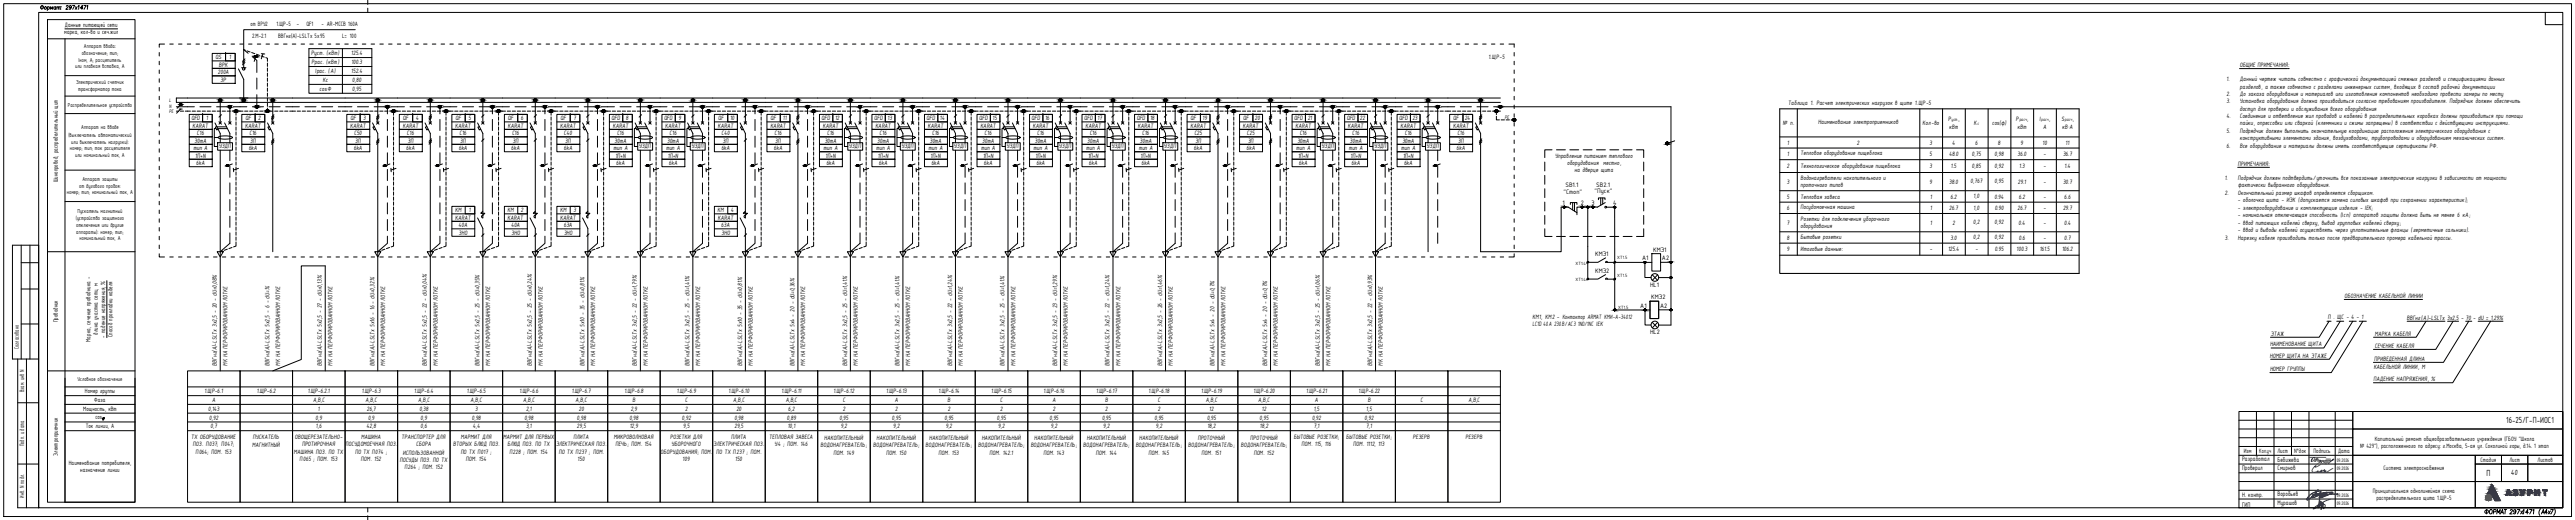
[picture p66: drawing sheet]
<svg xmlns="http://www.w3.org/2000/svg" width="1471mm" height="297mm" viewBox="0 0 1471 297" stroke-linecap="round" stroke-linejoin="round" font-family="sans-serif">
<defs><g id="words">
<g font-size="5.4">
<text x="1432" y="242">16-25/Г-П-ИОС1</text>
<text x="1420" y="272">П</text>
</g>
<text font-size="4.7" x="1435" y="272">40</text>
<g font-size="4">
<text x="894" y="107">SB1.1</text>
<text x="912" y="107">SB2.1</text>
<text x="893" y="111">&quot;Стоп&quot;</text>
<text x="911" y="111">&quot;Пуск&quot;</text>
<text x="893" y="117">1</text>
<text x="903" y="117">2</text>
<text x="909" y="117">3</text>
<text x="922" y="117">4</text>
<text x="944" y="144">КМЭ1</text>
<text x="911" y="146">КМЭ1</text>
<text x="938" y="149">A1</text>
<text x="949" y="149">A2</text>
<text x="911" y="156">КМЭ2</text>
<text x="943" y="164">HL1</text>
<text x="943" y="171">КМЭ2</text>
<text x="937" y="176">A1</text>
<text x="948" y="176">A2</text>
<text x="943" y="191">HL2</text>
<text x="1281" y="264">Разработал</text>
<text x="1301" y="264">Бебижева</text>
<text x="1281" y="269">Проверил</text>
<text x="1301" y="268">Смирнов</text>
<text x="1281" y="284">Н. контр.</text>
<text x="1301" y="283">Воробьев</text>
<text x="1281" y="289">ГИП</text>
<text x="1301" y="288">Мурашов</text>
</g>
<g font-size="3.9">
<text x="37" y="15">Данные питающей сети</text>
<text x="143" y="15">от ВРУ2</text>
<text x="158" y="15">1.ЩР-5</text>
<text x="169" y="15">-</text>
<text x="175" y="15">QF1</text>
<text x="184" y="15">- AR-MCCB 160А</text>
<text x="37" y="20">марка, кол-во и сеч.жил</text>
<text x="144" y="22">2.М-2.1</text>
<text x="159" y="22">BBГнг(А)-LSLTx 5x95</text>
<text x="195" y="22">L= 100</text>
<text x="123" y="34">QS</text>
<text x="131" y="34">1</text>
<text x="178" y="31">Руст. (кВт)</text>
<text x="201" y="32">125.4</text>
<text x="850" y="33">1.ЩР-5</text>
<text x="125" y="38">ВРК</text>
<text x="178" y="36">Ррас. (кВт)</text>
<text x="180" y="42">Iрас. (А)</text>
<text x="201" y="42">152.4</text>
<text x="201" y="37">100.3</text>
<text x="1280" y="38">ОБЩИЕ ПРИМЕЧАНИЯ:</text>
<text x="124" y="42">200А</text>
<text x="126" y="47">3P</text>
<text x="184" y="47">Кс</text>
<text x="201" y="47">0,80</text>
<text x="1272" y="47">1.</text>
<text x="1280" y="47">Данный чертеж читать совместно с графической документацией смежных разделов и спецификациями данных</text>
<text x="183" y="52">cosФ</text>
<text x="201" y="52">0,95</text>
<text x="1280" y="51">разделов, а также совместно с разделами инженерных систем, входящих в состав рабочей документации</text>
<text x="1022" y="60">Таблица 1. Расчет электрических нагрузок в щите 1.ЩР-5</text>
<text x="1272" y="55">2.</text>
<text x="1272" y="59">3.</text>
<text x="1280" y="59">Установка оборудования должна производиться согласно требованиям производителя. Подрядчик должен обеспечить</text>
<text x="1280" y="55">До заказа оборудования и материалов или изготовления компонентов необходимо провести замеры по месту</text>
<text x="1280" y="63">доступ для проверки и обслуживания всего оборудования</text>
<text x="109" y="69">QFD</text>
<text x="118" y="69">1</text>
<text x="140" y="69">QF</text>
<text x="148" y="69">2</text>
<text x="200" y="69">QF</text>
<text x="208" y="69">3</text>
<text x="230" y="69">QF</text>
<text x="237" y="69">4</text>
<text x="260" y="69">QF</text>
<text x="268" y="69">5</text>
<text x="290" y="69">QF</text>
<text x="298" y="69">6</text>
<text x="320" y="69">QF</text>
<text x="328" y="69">7</text>
<text x="349" y="69">QFD</text>
<text x="358" y="69">8</text>
<text x="379" y="69">QFD</text>
<text x="388" y="69">9</text>
<text x="410" y="69">QF</text>
<text x="417" y="69">10</text>
<text x="440" y="69">QF</text>
<text x="447" y="69">11</text>
<text x="469" y="69">QFD</text>
<text x="477" y="69">12</text>
<text x="499" y="69">QFD</text>
<text x="507" y="69">13</text>
<text x="529" y="69">QFD</text>
<text x="537" y="69">14</text>
<text x="559" y="69">QFD</text>
<text x="567" y="69">15</text>
<text x="589" y="69">QFD</text>
<text x="597" y="69">16</text>
<text x="619" y="69">QFD</text>
<text x="627" y="69">17</text>
<text x="649" y="69">QFD</text>
<text x="657" y="69">18</text>
<text x="680" y="69">QF</text>
<text x="687" y="69">19</text>
<text x="710" y="69">QF</text>
<text x="717" y="69">20</text>
<text x="739" y="69">QFD</text>
<text x="747" y="69">21</text>
<text x="769" y="69">QFD</text>
<text x="777" y="69">22</text>
<text x="799" y="69">QFD</text>
<text x="807" y="69">23</text>
<text x="830" y="69">QF</text>
<text x="837" y="69">24</text>
<text x="1019" y="71">№ п.</text>
<text x="1039" y="71">Наименование электроприемников</text>
<text x="1098" y="71">Кол-во</text>
<text x="1113" y="69">Р</text>
<text x="1119" y="69">,</text>
<text x="1128" y="71">К</text>
<text x="1138" y="71">cos(φ)</text>
<text x="1152" y="69">Р</text>
<text x="1158" y="69">,</text>
<text x="1165" y="69">I</text>
<text x="1171" y="69">,</text>
<text x="1178" y="69">S</text>
<text x="1184" y="69">,</text>
<text x="1272" y="67">4.</text>
<text x="1280" y="67">Соединение и ответвление жил проводов и кабелей в распределительных коробках должны производиться при помощи</text>
<text x="1280" y="72">пайки, опрессовки или сваркой (клеммники и сжимы запрещены) в соответствии с действующими инструкциями.</text>
<text x="110" y="73">KARAT</text>
<text x="113" y="77">C16</text>
<text x="140" y="73">KARAT</text>
<text x="142" y="77">C16</text>
<text x="200" y="73">KARAT</text>
<text x="202" y="77">C50</text>
<text x="230" y="73">KARAT</text>
<text x="232" y="77">C16</text>
<text x="260" y="73">KARAT</text>
<text x="263" y="77">C16</text>
<text x="290" y="73">KARAT</text>
<text x="293" y="77">C16</text>
<text x="320" y="73">KARAT</text>
<text x="322" y="77">C40</text>
<text x="350" y="73">KARAT</text>
<text x="353" y="77">C16</text>
<text x="380" y="73">KARAT</text>
<text x="383" y="77">C16</text>
<text x="410" y="73">KARAT</text>
<text x="412" y="77">C40</text>
<text x="440" y="73">KARAT</text>
<text x="443" y="77">C16</text>
<text x="470" y="73">KARAT</text>
<text x="473" y="77">C16</text>
<text x="500" y="73">KARAT</text>
<text x="503" y="77">C16</text>
<text x="530" y="73">KARAT</text>
<text x="533" y="77">C16</text>
<text x="560" y="73">KARAT</text>
<text x="563" y="77">C16</text>
<text x="590" y="73">KARAT</text>
<text x="593" y="77">C16</text>
<text x="620" y="73">KARAT</text>
<text x="623" y="77">C16</text>
<text x="650" y="73">KARAT</text>
<text x="653" y="77">C16</text>
<text x="680" y="73">KARAT</text>
<text x="682" y="77">C25</text>
<text x="710" y="73">KARAT</text>
<text x="712" y="77">C25</text>
<text x="740" y="73">KARAT</text>
<text x="743" y="77">C16</text>
<text x="770" y="73">KARAT</text>
<text x="773" y="77">C16</text>
<text x="800" y="73">KARAT</text>
<text x="803" y="77">C16</text>
<text x="830" y="73">KARAT</text>
<text x="833" y="77">C16</text>
<text x="1114" y="74">кВт</text>
<text x="1153" y="74">кВт</text>
<text x="1167" y="74">А</text>
<text x="1178" y="74">кВ·А</text>
<text x="1272" y="76">5.</text>
<text x="1280" y="76">Подрядчик должен выполнить окончательную координацию расположения электрического оборудования с</text>
<text x="111" y="82">30mA</text>
<text x="143" y="82">3П</text>
<text x="203" y="82">3П</text>
<text x="233" y="82">3П</text>
<text x="263" y="82">3П</text>
<text x="293" y="82">3П</text>
<text x="323" y="82">3П</text>
<text x="351" y="82">30mA</text>
<text x="381" y="82">30mA</text>
<text x="413" y="82">3П</text>
<text x="443" y="82">3П</text>
<text x="471" y="82">30mA</text>
<text x="501" y="82">30mA</text>
<text x="531" y="82">30mA</text>
<text x="561" y="82">30mA</text>
<text x="591" y="82">30mA</text>
<text x="621" y="82">30mA</text>
<text x="651" y="82">30mA</text>
<text x="683" y="82">3П</text>
<text x="713" y="82">3П</text>
<text x="741" y="82">30mA</text>
<text x="771" y="82">30mA</text>
<text x="801" y="82">30mA</text>
<text x="833" y="82">3П</text>
<text x="1021" y="83">1</text>
<text x="1061" y="83">2</text>
<text x="1102" y="83">3</text>
<text x="1115" y="83">4</text>
<text x="1128" y="83">6</text>
<text x="1141" y="83">8</text>
<text x="1154" y="83">9</text>
<text x="1167" y="83">10</text>
<text x="1180" y="83">11</text>
<text x="1280" y="80">конструктивными элементами здания, воздуховодами, трубопроводами и оборудованием механических систем.</text>
<text x="110" y="86">тип А</text>
<text x="125" y="85">УЗДП</text>
<text x="142" y="86">6kA</text>
<text x="202" y="86">6kA</text>
<text x="232" y="86">6kA</text>
<text x="262" y="86">6kA</text>
<text x="292" y="86">6kA</text>
<text x="322" y="86">6kA</text>
<text x="351" y="86">тип А</text>
<text x="365" y="85">УЗДП</text>
<text x="380" y="86">тип А</text>
<text x="395" y="85">УЗДП</text>
<text x="412" y="86">6kA</text>
<text x="442" y="86">6kA</text>
<text x="470" y="86">тип А</text>
<text x="485" y="85">УЗДП</text>
<text x="501" y="86">тип А</text>
<text x="515" y="85">УЗДП</text>
<text x="531" y="86">тип А</text>
<text x="545" y="85">УЗДП</text>
<text x="561" y="86">тип А</text>
<text x="575" y="85">УЗДП</text>
<text x="591" y="86">тип А</text>
<text x="605" y="85">УЗДП</text>
<text x="621" y="86">тип А</text>
<text x="635" y="85">УЗДП</text>
<text x="651" y="86">тип А</text>
<text x="665" y="85">УЗДП</text>
<text x="682" y="86">6kA</text>
<text x="712" y="86">6kA</text>
<text x="741" y="86">тип А</text>
<text x="755" y="85">УЗДП</text>
<text x="771" y="86">тип А</text>
<text x="785" y="85">УЗДП</text>
<text x="801" y="86">тип А</text>
<text x="815" y="85">УЗДП</text>
<text x="832" y="86">6kA</text>
<text x="1021" y="89">1</text>
<text x="1029" y="89">Тепловое оборудование пищеблока</text>
<text x="1102" y="89">5</text>
<text x="1113" y="89">48.0</text>
<text x="1127" y="89">0,75</text>
<text x="1140" y="89">0,98</text>
<text x="1153" y="89">36.0</text>
<text x="1168" y="89">-</text>
<text x="1179" y="89">36.7</text>
<text x="1272" y="84">6.</text>
<text x="1280" y="84">Все оборудование и материалы должны иметь соответствующие сертификаты РФ.</text>
<text x="112" y="90">1П+N</text>
<text x="112" y="94">6kA</text>
<text x="352" y="90">1П+N</text>
<text x="352" y="94">6kA</text>
<text x="382" y="90">1П+N</text>
<text x="382" y="94">6kA</text>
<text x="472" y="90">1П+N</text>
<text x="472" y="94">6kA</text>
<text x="502" y="90">1П+N</text>
<text x="502" y="94">6kA</text>
<text x="532" y="90">1П+N</text>
<text x="532" y="94">6kA</text>
<text x="562" y="90">1П+N</text>
<text x="562" y="94">6kA</text>
<text x="592" y="90">1П+N</text>
<text x="592" y="94">6kA</text>
<text x="622" y="90">1П+N</text>
<text x="622" y="94">6kA</text>
<text x="652" y="90">1П+N</text>
<text x="652" y="94">6kA</text>
<text x="742" y="90">1П+N</text>
<text x="742" y="94">6kA</text>
<text x="772" y="90">1П+N</text>
<text x="772" y="94">6kA</text>
<text x="802" y="90">1П+N</text>
<text x="802" y="94">6kA</text>
<text x="888" y="90">Управление питанием теплового</text>
<text x="895" y="94">оборудования местно,</text>
<text x="1029" y="96">Технологическое оборудование пищеблока</text>
<text x="1127" y="96">0,85</text>
<text x="1140" y="96">0,92</text>
<text x="1279" y="95">ПРИМЕЧАНИЯ:</text>
<text x="900" y="98">на дверце щита</text>
<text x="1021" y="96">2</text>
<text x="1102" y="96">3</text>
<text x="1115" y="96">1.5</text>
<text x="1154" y="96">1.3</text>
<text x="1168" y="96">-</text>
<text x="1179" y="96">1.4</text>
<text x="33" y="104" transform="rotate(-90 33 104)">Шинопровод, распределительный щит</text>
<text x="1021" y="105">3</text>
<text x="1029" y="103">Водонагреватели накопительного и</text>
<text x="1029" y="107">проточного типов</text>
<text x="1102" y="105">9</text>
<text x="1114" y="105">38.0</text>
<text x="1126" y="105">0,767</text>
<text x="1140" y="105">0,95</text>
<text x="1153" y="105">29.1</text>
<text x="1168" y="105">-</text>
<text x="1179" y="105">30.7</text>
<text x="1271" y="103">1.</text>
<text x="1279" y="103">Подрядчик должен подтвердить/уточнить все показанные электрические нагрузки в зависимости от мощности</text>
<text x="1279" y="107">фактически выбранного оборудования.</text>
<text x="1021" y="113">5</text>
<text x="1029" y="113">Тепловая завеса</text>
<text x="1103" y="113">1</text>
<text x="1114" y="113">6.2</text>
<text x="1127" y="113">1,0</text>
<text x="1139" y="113">0.94</text>
<text x="1153" y="113">6.2</text>
<text x="1168" y="113">-</text>
<text x="1179" y="113">6.6</text>
<text x="1271" y="111">2.</text>
<text x="1279" y="111">Окончательный размер шкафов определяется сборщиком.</text>
<text x="1021" y="120">6</text>
<text x="1029" y="120">Посудомоечная машина</text>
<text x="1103" y="120">1</text>
<text x="1114" y="120">26.7</text>
<text x="1127" y="120">1,0</text>
<text x="1140" y="120">0.90</text>
<text x="1153" y="120">26.7</text>
<text x="1168" y="120">-</text>
<text x="1179" y="120">29.7</text>
<text x="1279" y="116">- оболочка щита - ИЭК (допускается замена силовых шкафов при сохранении характеристик);</text>
<text x="1279" y="120">- электрооборудование и комплектующие изделия - IEK;</text>
<text x="260" y="121">КМ</text>
<text x="260" y="126">KARAT</text>
<text x="268" y="121">1</text>
<text x="290" y="121">КМ</text>
<text x="290" y="126">KARAT</text>
<text x="298" y="121">2</text>
<text x="320" y="121">КМ</text>
<text x="320" y="126">KARAT</text>
<text x="328" y="121">3</text>
<text x="410" y="121">КМ</text>
<text x="410" y="126">KARAT</text>
<text x="417" y="121">4</text>
<text x="1029" y="126">Розетки для подключения уборочного</text>
<text x="1279" y="124">- номинальная отключающая способность (Iсn) аппаратов защиты должна быть не менее 6 кА;</text>
<text x="262" y="130">40А</text>
<text x="292" y="130">40А</text>
<text x="322" y="130">63А</text>
<text x="412" y="130">63А</text>
<text x="1021" y="128">7</text>
<text x="1029" y="130">оборудования</text>
<text x="1103" y="128">1</text>
<text x="1115" y="128">2</text>
<text x="1127" y="128">0,2</text>
<text x="1140" y="128">0,92</text>
<text x="1153" y="128">0.4</text>
<text x="1168" y="128">-</text>
<text x="1179" y="128">0.4</text>
<text x="1279" y="128">- ввод питающих кабелей сверху, вывод групповых кабелей сверху;</text>
<text x="262" y="134">3НО</text>
<text x="292" y="134">3НО</text>
<text x="322" y="134">3НО</text>
<text x="412" y="134">3НО</text>
<text x="1021" y="137">8</text>
<text x="1029" y="137">Бытовые розетки</text>
<text x="1114" y="137">3.0</text>
<text x="1127" y="137">0,2</text>
<text x="1140" y="137">0,92</text>
<text x="1153" y="137">0.6</text>
<text x="1168" y="137">-</text>
<text x="1179" y="137">0.7</text>
<text x="1271" y="137">3.</text>
<text x="1279" y="133">- ввод и выводы кабелей осуществлять через уплотнительные фланцы (герметичные сальники).</text>
<text x="1279" y="137">Нарезку кабеля производить только после предварительного промера кабельной трассы.</text>
<text x="1021" y="144">9</text>
<text x="1029" y="144">Итоговые данные:</text>
<text x="1103" y="144">-</text>
<text x="1113" y="144">125.4</text>
<text x="1129" y="144">-</text>
<text x="1140" y="144">0.95</text>
<text x="1152" y="144">100.3</text>
<text x="1165" y="144">161.5</text>
<text x="1178" y="144">106.2</text>
<text x="1339" y="170">ОБОЗНАЧЕНИЕ КАБЕЛЬНОЙ ЛИНИИ</text>
<text x="33" y="184" transform="rotate(-90 33 184)">Проводник</text>
<text x="875" y="182">КМ1, КМ2 - Контактор ARMAT КМИ-А-34012</text>
<text x="1330" y="182">П . ЩС - 4 - 1</text>
<text x="1375" y="183">ВВГнг(А)-LSLTx 3x2,5 - 70 - dU = 1,29%</text>
<text x="56" y="191" transform="rotate(-90 56 191)">длина участка сети, м</text>
<text x="875" y="186">LC1D 40А 230В/АС3 1NO/1NC IEK</text>
<text x="1297" y="192">ЭТАЖ</text>
<text x="1357" y="192">МАРКА КАБЕЛЯ</text>
<text x="52" y="195" transform="rotate(-90 52 195)">Марка, сечение проводника -</text>
<text x="60" y="193" transform="rotate(-90 60 193)">- падение напряжения, %</text>
<text x="64" y="193" transform="rotate(-90 64 193)">Способ прокладки кабеля</text>
<text x="1297" y="198">НАИМЕНОВАНИЕ ЩИТА</text>
<text x="11" y="199" transform="rotate(-90 11 199)">Согласовано</text>
<text x="1357" y="199">СЕЧЕНИЕ КАБЕЛЯ</text>
<text x="124" y="209" transform="rotate(-90 124 209)">ВВГнг(А)-LSLTx 3x2,5 - 20 - dU=0,08%</text>
<text x="130" y="209" transform="rotate(-90 130 209)">МК НА ПЕРФОРИРОВАННОМ ЛОТКЕ</text>
<text x="154" y="209" transform="rotate(-90 154 209)">ВВГнг(А)-LSLTx 5x2,5 - 6 - dU=%</text>
<text x="160" y="209" transform="rotate(-90 160 209)">МК НА ПЕРФОРИРОВАННОМ ЛОТКЕ</text>
<text x="184" y="209" transform="rotate(-90 184 209)">ВВГнг(А)-LSLTx 5x2,5 - 27 - dU=0,13%</text>
<text x="190" y="209" transform="rotate(-90 190 209)">МК НА ПЕРФОРИРОВАННОМ ЛОТКЕ</text>
<text x="214" y="209" transform="rotate(-90 214 209)">ВВГнг(А)-LSLTx 5x16 - 16 - dU=0,32%</text>
<text x="220" y="209" transform="rotate(-90 220 209)">МК НА ПЕРФОРИРОВАННОМ ЛОТКЕ</text>
<text x="244" y="209" transform="rotate(-90 244 209)">ВВГнг(А)-LSLTx 5x2,5 - 22 - dU=0,04%</text>
<text x="250" y="209" transform="rotate(-90 250 209)">МК НА ПЕРФОРИРОВАННОМ ЛОТКЕ</text>
<text x="274" y="209" transform="rotate(-90 274 209)">ВВГнг(А)-LSLTx 5x2,5 - 25 - dU=0,35%</text>
<text x="280" y="209" transform="rotate(-90 280 209)">МК НА ПЕРФОРИРОВАННОМ ЛОТКЕ</text>
<text x="304" y="209" transform="rotate(-90 304 209)">ВВГнг(А)-LSLTx 5x2,5 - 25 - dU=0,24%</text>
<text x="310" y="209" transform="rotate(-90 310 209)">МК НА ПЕРФОРИРОВАННОМ ЛОТКЕ</text>
<text x="334" y="209" transform="rotate(-90 334 209)">ВВГнг(А)-LSLTx 5x10 - 35 - dU=0,81%</text>
<text x="340" y="209" transform="rotate(-90 340 209)">МК НА ПЕРФОРИРОВАННОМ ЛОТКЕ</text>
<text x="364" y="209" transform="rotate(-90 364 209)">ВВГнг(А)-LSLTx 3x2,5 - 22 - dU=1,79%</text>
<text x="370" y="209" transform="rotate(-90 370 209)">МК НА ПЕРФОРИРОВАННОМ ЛОТКЕ</text>
<text x="394" y="209" transform="rotate(-90 394 209)">ВВГнг(А)-LSLTx 3x2,5 - 25 - dU=1,41%</text>
<text x="400" y="209" transform="rotate(-90 400 209)">МК НА ПЕРФОРИРОВАННОМ ЛОТКЕ</text>
<text x="424" y="209" transform="rotate(-90 424 209)">ВВГнг(А)-LSLTx 5x10 - 35 - dU=0,81%</text>
<text x="430" y="209" transform="rotate(-90 430 209)">МК НА ПЕРФОРИРОВАННОМ ЛОТКЕ</text>
<text x="454" y="209" transform="rotate(-90 454 209)">ВВГнг(А)-LSLTx 5x4 - 20 - dU=0,36%</text>
<text x="460" y="209" transform="rotate(-90 460 209)">МК НА ПЕРФОРИРОВАННОМ ЛОТКЕ</text>
<text x="484" y="209" transform="rotate(-90 484 209)">ВВГнг(А)-LSLTx 3x2,5 - 25 - dU=1,41%</text>
<text x="490" y="209" transform="rotate(-90 490 209)">МК НА ПЕРФОРИРОВАННОМ ЛОТКЕ</text>
<text x="514" y="209" transform="rotate(-90 514 209)">ВВГнг(А)-LSLTx 3x2,5 - 25 - dU=1,41%</text>
<text x="520" y="209" transform="rotate(-90 520 209)">МК НА ПЕРФОРИРОВАННОМ ЛОТКЕ</text>
<text x="544" y="209" transform="rotate(-90 544 209)">ВВГнг(А)-LSLTx 3x2,5 - 22 - dU=1,24%</text>
<text x="550" y="209" transform="rotate(-90 550 209)">МК НА ПЕРФОРИРОВАННОМ ЛОТКЕ</text>
<text x="574" y="209" transform="rotate(-90 574 209)">ВВГнг(А)-LSLTx 3x2,5 - 25 - dU=1,41%</text>
<text x="580" y="209" transform="rotate(-90 580 209)">МК НА ПЕРФОРИРОВАННОМ ЛОТКЕ</text>
<text x="604" y="209" transform="rotate(-90 604 209)">ВВГнг(А)-LSLTx 3x2,5 - 23 - dU=1,29%</text>
<text x="610" y="209" transform="rotate(-90 610 209)">МК НА ПЕРФОРИРОВАННОМ ЛОТКЕ</text>
<text x="634" y="209" transform="rotate(-90 634 209)">ВВГнг(А)-LSLTx 3x2,5 - 22 - dU=1,24%</text>
<text x="640" y="209" transform="rotate(-90 640 209)">МК НА ПЕРФОРИРОВАННОМ ЛОТКЕ</text>
<text x="664" y="209" transform="rotate(-90 664 209)">ВВГнг(А)-LSLTx 3x2,5 - 26 - dU=1,46%</text>
<text x="670" y="209" transform="rotate(-90 670 209)">МК НА ПЕРФОРИРОВАННОМ ЛОТКЕ</text>
<text x="694" y="209" transform="rotate(-90 694 209)">ВВГнг(А)-LSLTx 5x4 - 20 - dU=0,7%</text>
<text x="700" y="209" transform="rotate(-90 700 209)">МК НА ПЕРФОРИРОВАННОМ ЛОТКЕ</text>
<text x="724" y="209" transform="rotate(-90 724 209)">ВВГнг(А)-LSLTx 5x4 - 20 - dU=0,7%</text>
<text x="730" y="209" transform="rotate(-90 730 209)">МК НА ПЕРФОРИРОВАННОМ ЛОТКЕ</text>
<text x="754" y="209" transform="rotate(-90 754 209)">ВВГнг(А)-LSLTx 3x2,5 - 25 - dU=1,06%</text>
<text x="760" y="209" transform="rotate(-90 760 209)">МК НА ПЕРФОРИРОВАННОМ ЛОТКЕ</text>
<text x="784" y="209" transform="rotate(-90 784 209)">ВВГнг(А)-LSLTx 3x2,5 - 22 - dU=0,93%</text>
<text x="790" y="209" transform="rotate(-90 790 209)">МК НА ПЕРФОРИРОВАННОМ ЛОТКЕ</text>
<text x="1297" y="204">НОМЕР ЩИТА НА ЭТАЖЕ</text>
<text x="1356" y="206">ПРИВЕДЕННАЯ ДЛИНА</text>
<text x="1297" y="212">НОМЕР ГРУППЫ</text>
<text x="1356" y="211">КАБЕЛЬНОЙ ЛИНИИ, М</text>
<text x="1356" y="218">ПАДЕНИЕ НАПРЯЖЕНИЯ, %</text>
<text x="14" y="224" transform="rotate(-90 14 224)">Взам. инв N</text>
<text x="49" y="224">Номер группы</text>
<text x="117" y="225">1.ЩР-6.1</text>
<text x="147" y="225">1.ЩР-6.2</text>
<text x="176" y="225">1.ЩР-6.2.1</text>
<text x="207" y="225">1.ЩР-6.3</text>
<text x="237" y="225">1.ЩР-6.4</text>
<text x="267" y="225">1.ЩР-6.5</text>
<text x="297" y="225">1.ЩР-6.6</text>
<text x="327" y="225">1.ЩР-6.7</text>
<text x="357" y="225">1.ЩР-6.8</text>
<text x="387" y="225">1.ЩР-6.9</text>
<text x="416" y="225">1.ЩР-6.10</text>
<text x="446" y="225">1.ЩР-6.11</text>
<text x="476" y="225">1.ЩР-6.12</text>
<text x="506" y="225">1.ЩР-6.13</text>
<text x="536" y="225">1.ЩР-6.14</text>
<text x="566" y="225">1.ЩР-6.15</text>
<text x="596" y="225">1.ЩР-6.16</text>
<text x="626" y="225">1.ЩР-6.17</text>
<text x="656" y="225">1.ЩР-6.18</text>
<text x="686" y="225">1.ЩР-6.19</text>
<text x="716" y="225">1.ЩР-6.20</text>
<text x="746" y="225">1.ЩР-6.21</text>
<text x="776" y="225">1.ЩР-6.22</text>
<text x="54" y="230">Фаза</text>
<text x="121" y="230">A</text>
<text x="179" y="230">A,B,C</text>
<text x="209" y="230">A,B,C</text>
<text x="239" y="230">A,B,C</text>
<text x="269" y="230">A,B,C</text>
<text x="299" y="230">A,B,C</text>
<text x="329" y="230">A,B,C</text>
<text x="361" y="230">B</text>
<text x="391" y="230">C</text>
<text x="419" y="230">A,B,C</text>
<text x="449" y="230">A,B,C</text>
<text x="481" y="230">C</text>
<text x="511" y="230">A</text>
<text x="541" y="230">B</text>
<text x="571" y="230">C</text>
<text x="601" y="230">A</text>
<text x="631" y="230">B</text>
<text x="661" y="230">C</text>
<text x="689" y="230">A,B,C</text>
<text x="719" y="230">A,B,C</text>
<text x="751" y="230">A</text>
<text x="781" y="230">B</text>
<text x="811" y="230">C</text>
<text x="839" y="230">A,B,C</text>
<text x="48" y="235">Мощность, кВт</text>
<text x="54" y="240">cos</text>
<text x="119" y="235">0,143</text>
<text x="120" y="240">0,92</text>
<text x="180" y="240">0,9</text>
<text x="182" y="235">1</text>
<text x="210" y="235">26,7</text>
<text x="210" y="240">0,9</text>
<text x="240" y="235">0,38</text>
<text x="240" y="240">0,9</text>
<text x="270" y="240">0,98</text>
<text x="271" y="235">3</text>
<text x="300" y="240">0,98</text>
<text x="301" y="235">2,1</text>
<text x="330" y="240">0,98</text>
<text x="331" y="235">20</text>
<text x="360" y="240">0,98</text>
<text x="360" y="235">2,9</text>
<text x="390" y="240">0,92</text>
<text x="391" y="235">2</text>
<text x="420" y="240">0,98</text>
<text x="421" y="235">20</text>
<text x="450" y="240">0,89</text>
<text x="450" y="235">6,2</text>
<text x="480" y="240">0,95</text>
<text x="481" y="235">2</text>
<text x="510" y="240">0,95</text>
<text x="511" y="235">2</text>
<text x="540" y="240">0,95</text>
<text x="541" y="235">2</text>
<text x="570" y="240">0,95</text>
<text x="571" y="235">2</text>
<text x="600" y="240">0,95</text>
<text x="601" y="235">2</text>
<text x="630" y="240">0,95</text>
<text x="631" y="235">2</text>
<text x="660" y="240">0,95</text>
<text x="661" y="235">2</text>
<text x="690" y="240">0,95</text>
<text x="691" y="235">12</text>
<text x="720" y="240">0,95</text>
<text x="721" y="235">12</text>
<text x="750" y="240">0,92</text>
<text x="751" y="235">1,5</text>
<text x="780" y="240">0,92</text>
<text x="781" y="235">1,5</text>
<text x="49" y="245">Ток линии, А</text>
<text x="120" y="245">0,7</text>
<text x="181" y="245">1,6</text>
<text x="209" y="245">42,8</text>
<text x="240" y="245">0,6</text>
<text x="270" y="245">4,4</text>
<text x="301" y="245">3,1</text>
<text x="330" y="245">29,5</text>
<text x="360" y="245">12,9</text>
<text x="390" y="245">9,5</text>
<text x="420" y="245">29,5</text>
<text x="450" y="245">10,1</text>
<text x="480" y="245">9,2</text>
<text x="510" y="245">9,2</text>
<text x="540" y="245">9,2</text>
<text x="570" y="245">9,2</text>
<text x="600" y="245">9,2</text>
<text x="630" y="245">9,2</text>
<text x="660" y="245">9,2</text>
<text x="690" y="245">18,2</text>
<text x="720" y="245">18,2</text>
<text x="751" y="245">7,1</text>
<text x="781" y="245">7,1</text>
<text x="109" y="251">ТХ ОБОРУДОВАНИЕ</text>
<text x="144" y="251">ПУСКАТЕЛЬ</text>
<text x="168" y="251">ОВОЩЕРЕЗАТЕЛЬНО-</text>
<text x="206" y="251">МАШИНА</text>
<text x="229" y="251">ТРАНСПОРТЕР ДЛЯ</text>
<text x="263" y="251">МАРМИТ ДЛЯ</text>
<text x="287" y="251">МАРМИТ ДЛЯ ПЕРВЫХ</text>
<text x="328" y="251">ПЛИТА</text>
<text x="351" y="251">МИКРОВОЛНОВАЯ</text>
<text x="383" y="251">РОЗЕТКИ ДЛЯ</text>
<text x="418" y="251">ПЛИТА</text>
<text x="440" y="251">ТЕПЛОВАЯ ЗАВЕСА</text>
<text x="471" y="251">НАКОПИТЕЛЬНЫЙ</text>
<text x="501" y="251">НАКОПИТЕЛЬНЫЙ</text>
<text x="531" y="251">НАКОПИТЕЛЬНЫЙ</text>
<text x="561" y="251">НАКОПИТЕЛЬНЫЙ</text>
<text x="591" y="251">НАКОПИТЕЛЬНЫЙ</text>
<text x="621" y="251">НАКОПИТЕЛЬНЫЙ</text>
<text x="651" y="251">НАКОПИТЕЛЬНЫЙ</text>
<text x="684" y="251">ПРОТОЧНЫЙ</text>
<text x="714" y="251">ПРОТОЧНЫЙ</text>
<text x="739" y="251">БЫТОВЫЕ РОЗЕТКИ;</text>
<text x="769" y="251">БЫТОВЫЕ РОЗЕТКИ;</text>
<text x="807" y="251">РЕЗЕРВ</text>
<text x="837" y="251">РЕЗЕРВ</text>
<text x="1357" y="252">Капитальный ремонт общеобразовательного учреждения (ГБОУ &quot;Школа</text>
<text x="14" y="255" transform="rotate(-90 14 255)">Подп. и дата</text>
<text x="110" y="255">ПОЗ. П037; П047;</text>
<text x="144" y="255">МАГНИТНЫЙ</text>
<text x="173" y="255">ПРОТИРОЧНАЯ</text>
<text x="197" y="255">ПОСУДОМОЕЧНАЯ ПОЗ.</text>
<text x="238" y="255">СБОРА</text>
<text x="259" y="255">ВТОРЫХ БЛЮД ПОЗ.</text>
<text x="290" y="255">БЛЮД ПОЗ. ПО ТХ</text>
<text x="318" y="255">ЭЛЕКТРИЧЕСКАЯ ПОЗ.</text>
<text x="352" y="255">ПЕЧЬ; ПОМ. 154</text>
<text x="384" y="255">УБОРОЧНОГО</text>
<text x="408" y="255">ЭЛЕКТРИЧЕСКАЯ ПОЗ.</text>
<text x="442" y="255">У4 ; ПОМ. 146</text>
<text x="469" y="255">ВОДОНАГРЕВАТЕЛЬ;</text>
<text x="499" y="255">ВОДОНАГРЕВАТЕЛЬ;</text>
<text x="529" y="255">ВОДОНАГРЕВАТЕЛЬ;</text>
<text x="559" y="255">ВОДОНАГРЕВАТЕЛЬ;</text>
<text x="589" y="255">ВОДОНАГРЕВАТЕЛЬ;</text>
<text x="619" y="255">ВОДОНАГРЕВАТЕЛЬ;</text>
<text x="649" y="255">ВОДОНАГРЕВАТЕЛЬ;</text>
<text x="679" y="255">ВОДОНАГРЕВАТЕЛЬ;</text>
<text x="709" y="255">ВОДОНАГРЕВАТЕЛЬ;</text>
<text x="744" y="255">ПОМ. 115, 116</text>
<text x="773" y="255">ПОМ. 1112, 113</text>
<text x="1348" y="256">№ 429&quot;), расположенного по адресу: г.Москва, 5-ая ул. Соколиной горы, д.14. 1 этап</text>
<text x="33" y="260" transform="rotate(-90 33 260)">Электроприемник</text>
<text x="112" y="259">П064; ПОМ. 153</text>
<text x="168" y="259">МАШИНА ПОЗ. ПО ТХ</text>
<text x="171" y="263">П065 ; ПОМ. 153</text>
<text x="203" y="259">ПО ТХ П074 ;</text>
<text x="206" y="263">ПОМ. 152</text>
<text x="228" y="264">ПОСУДЫ ПОЗ. ПО ТХ</text>
<text x="230" y="260">ИСПОЛЬЗОВАННОЙ</text>
<text x="263" y="259">ПО ТХ П017 ;</text>
<text x="266" y="263">ПОМ. 154</text>
<text x="291" y="259">П228 ; ПОМ. 154</text>
<text x="319" y="259">ПО ТХ П237 ; ПОМ.</text>
<text x="330" y="263">150</text>
<text x="377" y="259">ОБОРУДОВАНИЯ; ПОМ.</text>
<text x="390" y="263">109</text>
<text x="409" y="259">ПО ТХ П237 ; ПОМ.</text>
<text x="420" y="263">150</text>
<text x="476" y="260">ПОМ. 149</text>
<text x="506" y="260">ПОМ. 150</text>
<text x="536" y="260">ПОМ. 153</text>
<text x="565" y="260">ПОМ. 142.1</text>
<text x="596" y="260">ПОМ. 143</text>
<text x="626" y="260">ПОМ. 144</text>
<text x="656" y="260">ПОМ. 145</text>
<text x="686" y="260">ПОМ. 151</text>
<text x="716" y="260">ПОМ. 152</text>
<text x="1282" y="259">Изм</text>
<text x="1291" y="259">Кол.уч</text>
<text x="1301" y="259">Лист</text>
<text x="1311" y="259">N°док</text>
<text x="1322" y="259">Подпись</text>
<text x="1336" y="259">Дата</text>
<text x="1417" y="264">Стадия</text>
<text x="1434" y="264">Лист</text>
<text x="1450" y="264">Листов</text>
<text x="39" y="266">Наименование потребителя,</text>
<text x="46" y="270">назначение линии</text>
<text x="231" y="268">П264 ; ПОМ. 152</text>
<text x="1362" y="268">Система электроснабжения</text>
<text x="1356" y="281">Принципиальная однолинейная схема</text>
<text x="14" y="284" transform="rotate(-90 14 284)">Инв. N подл.</text>
<text x="1358" y="286">распределительного щита 1.ЩР-5</text>
</g>
<g font-size="3.6">
<text x="48" y="28">Аппарат ввода:</text>
<text x="45" y="35">Iном, А; расцепитель</text>
<text x="47" y="31">обозначение; тип;</text>
<text x="43" y="39">или плавкая вставка, А</text>
<text x="43" y="48">Электрический счетчик</text>
<text x="45" y="52">трансформатор тока</text>
<text x="39" y="61">Распределительное устройство</text>
<text x="46" y="74">Аппарат на вводе</text>
<text x="39" y="78">(выключатель автоматический</text>
<text x="41" y="82">или выключатель нагрузки):</text>
<text x="40" y="86">номер; тип; ток расцепителя</text>
<text x="43" y="90">или номинальный ток, А</text>
<text x="45" y="107">от дугового пробоя:</text>
<text x="47" y="103">Аппарат защиты</text>
<text x="38" y="111">номер; тип; номинальный ток, А</text>
<text x="43" y="126">(устройство защитного</text>
<text x="44" y="122">Пускатель магнитный</text>
<text x="43" y="129">отключения или другие</text>
<text x="44" y="134">аппараты): номер; тип;</text>
<text x="45" y="137">номинальный ток, А</text>
<text x="44" y="218">Условное обозначение</text>
</g>
<g font-size="3.1">
<text x="97" y="58">L</text>
<text x="97" y="62">N</text>
<text x="97" y="65">PE</text>
<text x="860" y="68">PE</text>
<text x="1335" y="264">09.2026</text>
<text x="1335" y="269">09.2026</text>
<text x="1335" y="284">09.2026</text>
<text x="1335" y="289">09.2026</text>
</g>
<g font-size="2.8">
<text x="1115" y="69">уст.</text>
<text x="1130" y="71">с</text>
<text x="1154" y="69">расч</text>
<text x="1166" y="69">расч</text>
<text x="1180" y="69">расч</text>
<text x="924" y="148">XT1.5</text>
<text x="900" y="151">XT1.4</text>
<text x="900" y="161">XT1.4</text>
<text x="924" y="158">XT1.5</text>
<text x="925" y="177">XT1.5</text>
</g>
</g></defs>
<!-- layer: 0 -->
<g fill="none" stroke="#000" stroke-width=".57">
<path d="M27 11h50v276h-50zM37 16h30M203 17h-64v22M27 22h50M37 22v265h40v-71M121 31h13v8h-13zM121 39h13v4h-13zM121 35h13M129 31h.1M129 31h5v4h-5zM129 31v4M136 39l3 6v12"/>
<path d="M138 39h3M140 34l-1 1M140 35l-1 1M140 36l-1 1M146 32l-1 3M149 31h2M150 31l-1 3M37 55h40M37 43h40M107 56h-6v2h6M121 43h13v5h-13zM137 56h5"/>
<path d="M137 58h5M37 65h40M102 62h2M103 60l-2 2M103 62l-2 3M37 97h40M37 115h40M27 144h50M61 160v33M27 212h50M37 236h40M37 231h40"/>
<path d="M37 226h40M37 221h40M59 239v1l1-1-1-1v2l1-1M60 239h-1M37 246h40M37 241h40"/>
<circle cx="139" cy="39" r=".7"/>
<circle cx="146" cy="32" r=".5"/>
<circle cx="103" cy="60" r=".5"/>
<circle cx="139" cy="57" r=".7"/>
<circle cx="147" cy="61" r=".7"/>
<circle cx="153" cy="63" r=".7"/>
</g>
<g fill="#000" stroke="#000" stroke-width=".57">
<path d="M146 33h1zM103 59h1zM139 57h1zM103 60h1zM146 62h1zM152 64h1z"/>
<path d="M146 32h1zM146 32h1z"/>
<path d="M146 32h1zM146 32h1z"/>
<path d="M146 32h1zM146 32h1z"/>
<path d="M146 33h1zM146 33h1z"/>
<path d="M146 32h1zM146 32h1z"/>
<path d="M146 32h1zM146 32l1 1z"/>
<path d="M146 32h1zM146 32h1z"/>
<path d="M146 32h1zM146 32h1z"/>
<path d="M146 32h1zM146 32h1z"/>
<path d="M146 32h1zM146 32h1z"/>
<path d="M146 32h1zM146 32h1z"/>
<path d="M103 59h1zM103 59h1z"/>
<path d="M103 59h1zM103 59h1z"/>
<path d="M103 59h1zM103 59h1z"/>
<path d="M103 59l1 1zM103 59l1 1z"/>
<path d="M103 60h1zM103 60h1z"/>
<path d="M103 60h1zM103 60h1z"/>
<path d="M103 60h1zM103 60h1z"/>
<path d="M103 60h1zM103 60h1z"/>
<path d="M103 60h1zM103 60h1z"/>
<path d="M138 57h2zM139 57h1z"/>
<path d="M139 57h1zM138 57h2z"/>
<path d="M139 57h1zM139 58l1-1z"/>
<path d="M139 57h1zM139 57h1z"/>
<path d="M139 58h1zM139 58h1z"/>
<path d="M139 57h1zM139 57h1z"/>
<path d="M139 58h1zM139 58h1z"/>
<path d="M139 57h1zM139 57h1z"/>
<path d="M139 58h1zM139 58h1z"/>
<path d="M139 57h1zM139 57h1z"/>
<path d="M139 58h1zM139 58h1z"/>
<path d="M139 57h1zM139 57h1z"/>
<path d="M139 58h1zM139 58h1z"/>
<path d="M103 60h1zM103 60h1z"/>
<path d="M103 60h1zM103 60h1z"/>
<path d="M103 60h1zM103 60h1z"/>
<path d="M146 61h1zM146 61h1z"/>
<path d="M146 61h1zM146 61h1z"/>
<path d="M146 61h1zM146 61h1z"/>
<path d="M146 61h1zM146 61h1z"/>
<path d="M146 61h1zM146 61h1z"/>
<path d="M146 61h1zM146 61h1z"/>
<path d="M146 61h1zM146 61h1z"/>
<path d="M146 61l1-1zM146 61h1z"/>
<path d="M146 61h1zM146 62l1-1z"/>
<path d="M146 60h1zM146 60h1z"/>
<path d="M146 62h1zM146 62h1z"/>
<path d="M146 60h1zM146 60h1z"/>
<path d="M146 60h1zM146 60h1z"/>
<path d="M152 63h2zM152 63h2z"/>
<path d="M152 63h2zM152 64l2-1z"/>
<path d="M152 64h2zM152 64h2z"/>
<path d="M152 63h2zM152 63h2z"/>
<path d="M152 64h2zM152 64h2z"/>
<path d="M152 63h1zM152 63h2z"/>
<path d="M152 64h1zM152 64h1z"/>
<path d="M152 63h1zM152 63h1z"/>
<path d="M152 64h1zM152 64h1z"/>
<path d="M152 63h1zM152 63h1z"/>
<path d="M152 64h1zM152 64h1z"/>
<path d="M152 63h1zM152 63h1z"/>
<path d="M152 63h1zM152 63h1z"/>
</g>
<!-- layer: E-N_DASHDOT -->
<g fill="none" stroke="#000" stroke-width=".57">
<path d="M139 28l3 2M144 32l3 2v7M147 45v6M147 54v7M101 61h10M114 61h7M124 61h6M131 61v9M131 76v6M133 61h8M144 61h7M154 61h6"/>
<path d="M163 61h8M174 61h7M184 61h6M193 61h8M204 61h7M214 61h6M221 61v4M221 68v7M221 78v6M223 61h8M234 61h7M244 61h6"/>
<path d="M251 61v4M251 68v7M251 78v6M253 61h8M264 61h7M274 61h6M281 61v4M281 68v7M281 78v6M283 61h8M294 61h7M304 61h6"/>
<path d="M311 61v4M311 68v7M311 78v6M313 61h8M324 61h7M334 61h6M341 61v4M341 68v7M341 78v6M343 61h8M354 61h7M364 61h6"/>
<path d="M371 61v9M371 76v6M373 61h8M384 61h7M394 61h6M401 61v9M401 76v6M403 61h8M414 61h7M424 61h6M431 61v4M431 68v7"/>
<path d="M431 78v6M433 61h8M444 61h7M454 61h6M461 61v4M461 68v7M461 78v6M463 61h8M474 61h7M484 61h6M491 61v9M491 76v6"/>
<path d="M493 61h8M504 61h7M514 61h6M521 61v9M521 76v6M523 61h8M534 61h7M544 61h6M551 61v9M551 76v6M553 61h8M564 61h7"/>
<path d="M574 61h6M581 61v9M581 76v6M583 61h8M594 61h7M604 61h6M611 61v9M611 76v6M613 61h8M624 61h7M634 61h6M641 61v9"/>
<path d="M641 76v6M643 61h8M654 61h7M664 61h6M671 61v9M671 76v6M673 61h8M684 61h7M694 61h6M701 61v4M701 68v7M701 78v6"/>
<path d="M703 61h8M714 61h7M724 61h6M731 61v4M731 68v7M731 78v6M733 61h8M744 61h7M754 61h6M761 61v9M761 76v6M763 61h8"/>
<path d="M774 61h7M784 61h6M791 61v9M791 76v6M793 61h8M804 61h7M814 61h6M821 61v9M821 76v6M823 61h8M834 61h7M844 61h6"/>
<path d="M853 61h4M131 86v6M131 95v6M221 87v7M221 97v6M251 87v7M251 97v6M281 87v7M281 97v6M311 87v7M311 97v6M341 87v7"/>
<path d="M341 97v6M371 86v6M371 95v6M401 86v6M401 95v6M431 87v7M431 97v6M461 87v7M461 97v6M491 86v6M491 95v6M521 86v6"/>
<path d="M521 95v6M551 86v6M551 95v6M581 86v6M581 95v6M611 86v6M611 95v6M641 86v6M641 95v6M671 86v6M671 95v6M701 87v7"/>
<path d="M701 97v6M731 87v7M731 97v6M761 86v6M761 95v6M791 86v6M791 95v6M821 86v6M821 95v6M131 104v7M131 114v6M221 106v7"/>
<path d="M221 116v6M251 106v7M251 116v6M281 106v7M281 116v6M311 106v7M311 116v6M341 106v7M341 116v6M371 104v7M371 114v6M401 104v7"/>
<path d="M401 114v6M431 106v7M431 116v6M461 106v7M461 116v6M491 104v7M491 114v6M521 104v7M521 114v6M551 104v7M551 114v6M581 104v7"/>
<path d="M581 114v6M611 104v7M611 114v6M641 104v7M641 114v6M671 104v7M671 114v6M701 106v7M701 116v6M731 106v7M731 116v6M761 104v7"/>
<path d="M761 114v6M791 104v7M791 114v6M821 104v7M821 114v6M131 124v6M131 133v6l-5 5M221 135v4l-5 5M221 125v7M251 135v4l-5 5M251 125v7M281 135v4l-5 5"/>
<path d="M281 125v7M311 135v4l-5 5M311 125v7M341 135v4l-5 5M341 125v7M371 124v6M371 133v6l-5 5M401 124v6M401 133v6l-5 5M431 135v4l-5 5M431 125v7M461 135v4l-5 5"/>
<path d="M461 125v7M491 124v6M491 133v6l-5 5M521 124v6M521 133v6l-5 5M551 124v6M551 133v6l-5 5M581 124v6M581 133v6l-5 5M611 124v6M611 133v6l-5 5M641 124v6"/>
<path d="M641 133v6l-5 5M671 124v6M671 133v6l-5 5M701 135v4l-5 5M701 125v7M731 135v4l-5 5M731 125v7M761 124v6M761 133v6l-5 5M791 124v6M791 133v6l-5 5M821 124v6"/>
<path d="M821 133v6"/>
</g>
<!-- layer: E-PE_DASHDOT -->
<g fill="none" stroke="#000" stroke-width=".57">
<path d="M139 28l1 1M141 29l2 1M144 30l2 1M146 31l2 1M149 32l2 1M152 33h1v2M153 36v2M153 39v2M153 42v2M153 45v1M153 47v2M153 50v2"/>
<path d="M153 53v2M153 56v2M153 59v2M101 63h1M103 63h2M106 63h3M110 63h2M113 63h2M115 63h2M118 63h2M121 63h2M124 63h2"/>
<path d="M127 63h2M130 63h2M133 63h2M135 63v3M135 67v2M135 70v2M135 73v1M135 75v2M135 78v2M135 63h4M140 63h2M143 63h2"/>
<path d="M145 63h2M148 63h2M151 63h2M153 62v1M154 63h2M157 63h2M160 63h2M163 63h2M165 63h4M170 63h2M173 63h2M175 63h2"/>
<path d="M178 63h2M181 63h2M184 63h2M187 63h2M190 63h2M193 63h2M195 63h4M200 63h2M203 63h2M205 63h2M208 63h2M211 63h2"/>
<path d="M214 63h2M217 63h2M220 63h2M223 63h2M225 63v3M225 67v2M225 70v2M225 73v1M225 75v2M225 78v2M225 63h4M230 63h2"/>
<path d="M233 63h2M236 63h1M238 63h2M241 63h2M244 63h2M247 63h2M250 63h2M253 63h2M255 63v3M255 67v2M255 70v2M255 73v1"/>
<path d="M255 75v2M255 78v2M255 63h4M260 63h2M263 63h2M265 63h2M268 63h2M271 63h2M274 63h2M277 63h2M280 63h2M283 63h2"/>
<path d="M285 63v3M285 67v2M285 70v2M285 73v1M285 75v2M285 78v2M285 63h4M290 63h2M293 63h2M295 63h2M298 63h2M301 63h2"/>
<path d="M304 63h2M307 63h2M310 63h2M313 63h2M315 63v3M315 67v2M315 70v2M315 73v1M315 75v2M315 78v2M315 63h4M320 63h2"/>
<path d="M323 63h2M326 63h1M328 63h2M331 63h2M334 63h2M337 63h2M340 63h2M343 63h2M345 63v3M345 67v2M345 70v2M345 73v1"/>
<path d="M345 75v2M345 78v2M345 63h4M350 63h2M353 63h2M355 63h2M358 63h2M361 63h2M364 63h2M367 63h2M370 63h2M373 63h2"/>
<path d="M375 63v3M375 67v2M375 70v2M375 73v1M375 75v2M375 78v2M375 63h4M380 63h2M383 63h2M385 63h2M388 63h2M391 63h2"/>
<path d="M394 63h2M397 63h2M400 63h2M403 63h2M405 63v3M405 67v2M405 70v2M405 73v1M405 75v2M405 78v2M406 63h3M410 63h2"/>
<path d="M413 63h2M416 63h1M418 63h2M421 63h2M424 63h2M427 63h2M430 63h2M433 63h2M435 63v3M435 67v2M435 70v2M435 73v1"/>
<path d="M435 75v2M435 78v2M435 63h4M440 63h2M443 63h2M445 63h2M448 63h2M451 63h2M454 63h2M457 63h2M460 63h2M463 63h2"/>
<path d="M465 63v3M465 67v2M465 70v2M465 73v1M465 75v2M465 78v2M465 63h4M470 63h2M473 63h2M475 63h2M478 63h2M481 63h2"/>
<path d="M484 63h2M487 63h2M490 63h2M493 63h2M495 63v3M495 67v2M495 70v2M495 73v1M495 75v2M495 78v2M496 63h3M500 63h2"/>
<path d="M503 63h2M506 63h1M508 63h2M511 63h2M514 63h2M517 63h2M520 63h2M523 63h2M525 63v3M525 67v2M525 70v2M525 73v1"/>
<path d="M525 75v2M525 78v2M525 63h4M530 63h2M533 63h2M536 63h1M538 63h2M541 63h2M544 63h2M547 63h2M550 63h2M553 63h2"/>
<path d="M555 63v3M555 67v2M555 70v2M555 73v1M555 75v2M555 78v2M555 63h4M560 63h2M563 63h2M565 63h2M568 63h2M571 63h2"/>
<path d="M574 63h2M577 63h2M580 63h2M583 63h2M585 63v3M585 67v2M585 70v2M585 73v1M585 75v2M585 78v2M586 63h3M590 63h2"/>
<path d="M593 63h2M596 63h1M598 63h2M601 63h2M604 63h2M607 63h2M610 63h2M613 63h2M615 63v3M615 67v2M615 70v2M615 73v1"/>
<path d="M615 75v2M615 78v2M615 63h4M620 63h2M623 63h2M626 63h1M628 63h2M631 63h2M634 63h2M637 63h2M640 63h2M643 63h2"/>
<path d="M645 63v3M645 67v2M645 70v2M645 73v1M645 75v2M645 78v2M645 63h4M650 63h2M653 63h2M655 63h2M658 63h2M661 63h2"/>
<path d="M664 63h2M667 63h2M670 63h2M673 63h2M675 63v3M675 67v2M675 70v2M675 73v1M675 75v2M675 78v2M676 63h3M680 63h2"/>
<path d="M683 63h2M686 63h1M688 63h2M691 63h2M694 63h2M697 63h2M700 63h2M703 63h2M705 63v3M705 67v2M705 70v2M705 73v1"/>
<path d="M705 75v2M705 78v2M706 63h3M710 63h2M713 63h2M716 63h1M718 63h2M721 63h2M724 63h2M727 63h2M730 63h2M733 63h2"/>
<path d="M735 63v3M735 67v2M735 70v2M735 73v1M735 75v2M735 78v2M735 63h4M740 63h2M743 63h2M745 63h2M748 63h2M751 63h2"/>
<path d="M754 63h2M757 63h2M760 63h2M763 63h2M765 63v3M765 67v2M765 70v2M765 73v1M765 75v2M765 78v2M766 63h3M770 63h2"/>
<path d="M773 63h2M776 63h1M778 63h2M781 63h2M784 63h2M787 63h2M790 63h2M793 63h2M795 63v3M795 67v2M795 70v2M795 73v1"/>
<path d="M795 75v2M795 78v2M796 63h3M800 63h2M803 63h2M806 63h1M808 63h2M811 63h2M814 63h2M817 63h2M820 63h2M823 63h2"/>
<path d="M826 63h3M830 63h2M833 63h2M836 63h1M838 63h2M841 63h2M844 63h2M847 63h2M850 63h2M853 63h2M856 63h1M135 81v2"/>
<path d="M135 84v2M135 87v2M135 90v2M135 92v2M135 95v2M135 98v2M225 81v2M225 84v2M225 87v2M225 90v2M225 92v2M225 95v2"/>
<path d="M225 98v2M255 81v2M255 84v2M255 87v2M255 90v2M255 92v2M255 95v2M255 98v2M285 81v2M285 84v2M285 87v2M285 90v2"/>
<path d="M285 92v2M285 95v2M285 98v2M315 81v2M315 84v2M315 87v2M315 90v2M315 92v2M315 95v2M315 98v2M345 81v2M345 84v2"/>
<path d="M345 87v2M345 90v2M345 92v2M345 95v2M345 98v2M375 81v2M375 84v2M375 87v2M375 90v2M375 92v2M375 95v2M375 98v2"/>
<path d="M405 81v2M405 84v2M405 87v2M405 90v2M405 92v2M405 95v2M405 98v2M435 81v2M435 84v2M435 87v2M435 90v2M435 92v2"/>
<path d="M435 95v2M435 98v2M465 81v2M465 84v2M465 87v2M465 90v2M465 92v2M465 95v2M465 98v2M495 81v2M495 84v2M495 87v2"/>
<path d="M495 90v2M495 92v2M495 95v2M495 98v2M525 81v2M525 84v2M525 87v2M525 90v2M525 92v2M525 95v2M525 98v2M555 81v2"/>
<path d="M555 84v2M555 87v2M555 90v2M555 92v2M555 95v2M555 98v2M585 81v2M585 84v2M585 87v2M585 90v2M585 92v2M585 95v2"/>
<path d="M585 98v2M615 81v2M615 84v2M615 87v2M615 90v2M615 92v2M615 95v2M615 98v2M645 81v2M645 84v2M645 87v2M645 90v2"/>
<path d="M645 92v2M645 95v2M645 98v2M675 81v2M675 84v2M675 87v2M675 90v2M675 92v2M675 95v2M675 98v2M705 81v2M705 84v2"/>
<path d="M705 87v2M705 90v2M705 92v2M705 95v2M705 98v2M735 81v2M735 84v2M735 87v2M735 90v2M735 92v2M735 95v2M735 98v2"/>
<path d="M765 81v2M765 84v2M765 87v2M765 90v2M765 92v2M765 95v2M765 98v2M795 81v2M795 84v2M795 87v2M795 90v2M795 92v2"/>
<path d="M795 95v2M795 98v2M135 101v2M135 104v2M135 107v2M135 110v2M135 113v1M135 115v2M135 118v2M225 101v2M225 104v2M225 107v2"/>
<path d="M225 110v2M225 113v1M225 115v2M225 118v2M255 101v2M255 104v2M255 107v2M255 110v2M255 113v1M255 115v2M255 118v2M285 101v2"/>
<path d="M285 104v2M285 107v2M285 110v2M285 113v1M285 115v2M285 118v2M315 101v2M315 104v2M315 107v2M315 110v2M315 113v1M315 115v2"/>
<path d="M315 118v2M345 101v2M345 104v2M345 107v2M345 110v2M345 113v1M345 115v2M345 118v2M375 101v2M375 104v2M375 107v2M375 110v2"/>
<path d="M375 113v1M375 115v2M375 118v2M405 101v2M405 104v2M405 107v2M405 110v2M405 113v1M405 115v2M405 118v2M435 101v2M435 104v2"/>
<path d="M435 107v2M435 110v2M435 113v1M435 115v2M435 118v2M465 101v2M465 104v2M465 107v2M465 110v2M465 113v1M465 115v2M465 118v2"/>
<path d="M495 101v2M495 104v2M495 107v2M495 110v2M495 113v1M495 115v2M495 118v2M525 101v2M525 104v2M525 107v2M525 110v2M525 113v1"/>
<path d="M525 115v2M525 118v2M555 101v2M555 104v2M555 107v2M555 110v2M555 113v1M555 115v2M555 118v2M585 101v2M585 104v2M585 107v2"/>
<path d="M585 110v2M585 113v1M585 115v2M585 118v2M615 101v2M615 104v2M615 107v2M615 110v2M615 113v1M615 115v2M615 118v2M645 101v2"/>
<path d="M645 104v2M645 107v2M645 110v2M645 113v1M645 115v2M645 118v2M675 101v2M675 104v2M675 107v2M675 110v2M675 113v1M675 115v2"/>
<path d="M675 118v2M705 101v2M705 104v2M705 107v2M705 110v2M705 113v1M705 115v2M705 118v2M735 101v2M735 104v2M735 107v2M735 110v2"/>
<path d="M735 113v1M735 115v2M735 118v2M765 101v2M765 104v2M765 107v2M765 110v2M765 113v1M765 115v2M765 118v2M795 101v2M795 104v2"/>
<path d="M795 107v2M795 110v2M795 113v1M795 115v2M795 118v2M135 138v3h-2M135 121v2M135 124v2M135 127v2M135 130v2M135 132v2M135 135v2"/>
<path d="M225 138v3h-2M225 121v2M225 124v2M225 127v2M225 130v2M225 132v2M225 135v2M255 138v3h-2M255 121v2M255 124v2M255 127v2M255 130v2"/>
<path d="M255 132v2M255 135v2M285 138v3h-2M285 121v2M285 124v2M285 127v2M285 130v2M285 132v2M285 135v2M315 138v3h-2M315 121v2M315 124v2"/>
<path d="M315 127v2M315 130v2M315 132v2M315 135v2M345 138v3h-2M345 121v2M345 124v2M345 127v2M345 130v2M345 132v2M345 135v2M375 138v3h-2"/>
<path d="M375 121v2M375 124v2M375 127v2M375 130v2M375 132v2M375 135v2M405 138v3h-2M405 121v2M405 124v2M405 127v2M405 130v2M405 132v2"/>
<path d="M405 135v2M435 138v3h-2M435 121v2M435 124v2M435 127v2M435 130v2M435 132v2M435 135v2M465 138v3h-2M465 121v2M465 124v2M465 127v2"/>
<path d="M465 130v2M465 132v2M465 135v2M495 138v3h-2M495 121v2M495 124v2M495 127v2M495 130v2M495 132v2M495 135v2M525 138v3h-2M525 121v2"/>
<path d="M525 124v2M525 127v2M525 130v2M525 132v2M525 135v2M555 138v3h-2M555 121v2M555 124v2M555 127v2M555 130v2M555 132v2M555 135v2"/>
<path d="M585 138v3h-2M585 121v2M585 124v2M585 127v2M585 130v2M585 132v2M585 135v2M615 138v3h-2M615 121v2M615 124v2M615 127v2M615 130v2"/>
<path d="M615 132v2M615 135v2M645 138v3h-2M645 121v2M645 124v2M645 127v2M645 130v2M645 132v2M645 135v2M675 138v3h-2M675 121v2M675 124v2"/>
<path d="M675 127v2M675 130v2M675 132v2M675 135v2M705 138v3h-2M705 121v2M705 124v2M705 127v2M705 130v2M705 132v2M705 135v2M735 138v3h-2"/>
<path d="M735 121v2M735 124v2M735 127v2M735 130v2M735 132v2M735 135v2M765 138v3h-2M765 121v2M765 124v2M765 127v2M765 130v2M765 132v2"/>
<path d="M765 135v2M795 138v3h-2M795 121v2M795 124v2M795 127v2M795 130v2M795 132v2M795 135v2M127 143l-1 1M130 142l-2 1M133 141l-2 1M217 143l-1 1"/>
<path d="M220 142l-2 1M223 141l-2 1M247 143l-1 1M250 142l-2 1M253 141l-2 1M277 143l-1 1M280 142l-2 1M283 141l-2 1M307 143l-1 1M310 142l-2 1M313 141l-2 1M337 143l-1 1"/>
<path d="M340 142l-2 1M343 141l-2 1M367 143l-1 1M370 142l-2 1M373 141l-2 1M397 143l-1 1M400 142l-2 1M403 141l-2 1M427 143l-1 1M430 142l-2 1M433 141l-2 1M457 143l-1 1"/>
<path d="M460 142l-2 1M463 141l-2 1M487 143l-1 1M490 142l-2 1M493 141l-2 1M517 143l-1 1M520 142l-2 1M523 141l-2 1M547 143l-1 1M550 142l-2 1M553 141l-2 1M577 143l-1 1"/>
<path d="M580 142l-2 1M583 141l-2 1M607 143l-1 1M610 142l-2 1M613 141l-2 1M637 143l-1 1M640 142l-2 1M643 141l-2 1M667 143l-1 1M670 142l-2 1M673 141l-2 1M697 143l-1 1"/>
<path d="M700 142l-2 1M703 141l-2 1M727 143l-1 1M730 142l-2 1M733 141l-2 1M757 143l-1 1M760 142l-2 1M763 141l-2 1M787 143l-1 1M790 142l-2 1M793 141l-2 1"/>
</g>
<g fill="none" stroke="#000" stroke-width=".57">
<path d="M91 30v2M91 35v2M91 40v2M94 25h-3v2M97 25h2M102 25h2M107 25h2M112 25h2M117 25h2M122 25h2M127 25h2M132 25h2"/>
<path d="M137 25h2M142 25h2M147 25h2M152 25h2M157 25h2M162 25h2M167 25h2M172 25h2M177 25h2M182 25h2M187 25h2M192 25h2"/>
<path d="M197 25h2M202 25h2M207 25h2M212 25h2M217 25h2M222 25h2M227 25h2M232 25h2M237 25h2M242 25h2M247 25h2M252 25h2"/>
<path d="M257 25h2M262 25h2M267 25h2M272 25h2M277 25h2M282 25h2M287 25h2M292 25h2M297 25h2M302 25h2M307 25h2M312 25h2"/>
<path d="M317 25h2M322 25h2M327 25h2M332 25h2M337 25h2M342 25h2M347 25h2M352 25h2M357 25h2M362 25h2M367 25h2M372 25h2"/>
<path d="M377 25h2M382 25h2M387 25h2M392 25h2M397 25h2M402 25h2M407 25h2M412 25h2M417 25h2M422 25h2M427 25h2M432 25h2"/>
<path d="M437 25h2M442 25h2M447 25h2M452 25h2M457 25h2M462 25h2M467 25h2M472 25h2M477 25h2M482 25h2M487 25h2M492 25h2"/>
<path d="M497 25h2M502 25h2M507 25h2M512 25h2M517 25h2M522 25h2M527 25h2M532 25h2M537 25h2M542 25h2M547 25h2M552 25h2"/>
<path d="M557 25h2M562 25h2M567 25h2M572 25h2M577 25h2M582 25h2M587 25h2M592 25h2M597 25h2M602 25h2M607 25h2M612 25h2"/>
<path d="M617 25h2M622 25h2M627 25h2M632 25h2M637 25h2M642 25h2M647 25h2M652 25h2M657 25h2M662 25h2M667 25h2M672 25h2"/>
<path d="M677 25h2M682 25h2M687 25h2M692 25h2M697 25h2M702 25h2M707 25h2M712 25h2M717 25h2M722 25h2M727 25h2M732 25h2"/>
<path d="M737 25h2M742 25h2M747 25h2M752 25h2M757 25h2M762 25h2M767 25h2M772 25h2M777 25h2M782 25h2M787 25h2M792 25h2"/>
<path d="M797 25h2M802 25h2M807 25h2M812 25h2M817 25h2M822 25h2M827 25h2M832 25h2M837 25h2M842 25h2M847 25h2M852 25h2"/>
<path d="M857 25h2M862 25h3v2M865 30v2M865 35v2M865 40v2M91 45v2M91 50v2M91 55v2M107 56h750M107 58h750M126 57v13M156 57v13"/>
<path d="M216 57v13M246 57v13M276 57v13M306 57v13M336 57v13M366 57v13M396 57v13M426 57v13M456 57v13M486 57v13M516 57v13M546 57v13"/>
<path d="M576 57v13M606 57v13M636 57v13M666 57v13M696 57v13M726 57v13M756 57v13M786 57v13M816 57v13M846 57v13M865 45v2M865 50v2"/>
<path d="M865 55v2M91 60v2M91 65v2M91 70v2M91 75v2M91 80v2M108 65h13v9h-13zM108 74h13v4h-13zM108 78h13v4h-13zM108 70h13M116 65h.1M116 65h5v5h-5z"/>
<path d="M116 65v5M122 79v5h2M123 70l3 6v6M123 73h-1v6h3M124 72l-1 1 1 1h1M124 72h5M124 73h6M125 78a9 9 0 0 1 8 1 9 9 0 0 1-8-1zM125 70l2 1M127 70l-2 1M127 66l-2 1M128 70l3 6"/>
<path d="M131 70l1 1M132 70l-1 1M138 65h13v9h-13zM138 74h13v4h-13zM138 78h13v4h-13zM138 70h13M146 65h.1M146 65h5v5h-5zM146 65v5M153 70l3 6v68M154 72l-1 1 1 1h1M155 70l2 1"/>
<path d="M157 79l-2 2M157 70l-2 1M157 66l-2 1M157 66l-2 2M157 67l-2 2M198 65h13v9h-13zM198 74h13v4h-13zM198 78h13v4h-13zM198 70h13M206 65h.1M206 65h5v5h-5zM206 65v5"/>
<path d="M213 70l3 6v136M214 72l-1 1 1 1h1M215 70l2 1M217 79l-2 2M217 70l-2 1M217 66l-2 1M217 66l-2 2M217 67l-2 2M228 65h13v9h-13zM228 74h13v4h-13zM228 78h13v4h-13zM228 70h13"/>
<path d="M236 65h.1M236 65h5v5h-5zM236 65v5M243 70l3 6v136M244 72l-1 1 1 1h1M245 70l2 1M247 79l-2 2M247 70l-2 1M247 66l-2 1M247 66l-2 2M247 67l-2 2M258 65h13v9h-13z"/>
<path d="M258 74h13v4h-13zM258 78h13v4h-13zM258 70h13M266 65h.1M266 65h5v5h-5zM266 65v5M273 70l3 6v48a.7 .7 0 0 1-1 0 .7 .7 0 0 1 1-1l1-1h-2l1-1M274 72l-1 1 1 1h1M275 70l2 1M277 79l-2 2M277 70l-2 1M277 66l-2 1"/>
<path d="M288 65h13v9h-13zM288 74h13v4h-13zM288 78h13v4h-13zM288 70h13M296 65h.1M296 65h5v5h-5zM296 65v5M303 70l3 6v48a.7 .7 0 0 1-1 0 .7 .7 0 0 1 1-1l1-1h-2l1-1M304 72l-1 1 1 1h1M305 70l2 1M307 79l-2 2M307 70l-2 1"/>
<path d="M307 66l-2 1M318 65h13v9h-13zM318 74h13v4h-13zM318 78h13v4h-13zM318 70h13M326 65h.1M326 65h5v5h-5zM326 65v5M333 70l3 6v48a.7 .7 0 0 1-1 0 .7 .7 0 0 1 1-1l1-1h-2l1-1M334 72l-1 1 1 1h1M335 70l2 1M337 79l-2 2"/>
<path d="M337 70l-2 1M337 66l-2 1M348 65h13v9h-13zM348 74h13v4h-13zM348 78h13v4h-13zM348 70h13M356 65h.1M356 65h5v5h-5zM356 65v5M362 79v5h2M363 70l3 6v6M363 73h-1v6h3"/>
<path d="M364 72l-1 1 1 1h1M364 72h5M364 73h6M365 78a9 9 0 0 1 8 1 9 9 0 0 1-8-1zM365 70l2 1M367 70l-2 1M367 66l-2 1M368 70l3 6M371 70l1 1M372 70l-1 1M378 65h13v9h-13zM378 74h13v4h-13z"/>
<path d="M378 78h13v4h-13zM378 70h13M386 65h.1M386 65h5v5h-5zM386 65v5M392 79v5h2M393 70l3 6v6M393 73h-1v6h3M394 72l-1 1 1 1h1M394 72h5M394 73h6M395 78a9 9 0 0 1 8 1 9 9 0 0 1-8-1z"/>
<path d="M395 70l2 1M397 70l-2 1M397 66l-2 1M398 70l3 6M401 70l1 1M402 70l-1 1M408 65h13v9h-13zM408 74h13v4h-13zM408 78h13v4h-13zM408 70h13M416 65h.1M416 65h5v5h-5z"/>
<path d="M416 65v5M423 70l3 6v48a.7 .7 0 0 1-1 0 .7 .7 0 0 1 1-1l1-1h-2l1-1M424 72l-1 1 1 1h1M425 70l2 1M427 79l-2 2M427 70l-2 1M427 66l-2 1M438 65h13v9h-13zM438 74h13v4h-13zM438 78h13v4h-13zM438 70h13M446 65h.1"/>
<path d="M446 65h5v5h-5zM446 65v5M453 70l3 6v136M454 72l-1 1 1 1h1M455 70l2 1M457 79l-2 2M457 70l-2 1M457 66l-2 1M457 66l-2 2M457 67l-2 2M468 65h13v9h-13zM468 74h13v4h-13z"/>
<path d="M468 78h13v4h-13zM468 70h13M476 65h.1M476 65h5v5h-5zM476 65v5M482 79v5h2M483 70l3 6v6M483 73h-1v6h3M484 72l-1 1 1 1h1M484 72h5M484 73h6M485 78a9 9 0 0 1 8 1 9 9 0 0 1-8-1z"/>
<path d="M485 70l2 1M487 70l-2 1M487 66l-2 1M488 70l3 6M491 70l1 1M492 70l-1 1M498 65h13v9h-13zM498 74h13v4h-13zM498 78h13v4h-13zM498 70h13M506 65h.1M506 65h5v5h-5z"/>
<path d="M506 65v5M512 79v5h2M513 70l3 6v6M513 73h-1v6h3M514 72l-1 1 1 1h1M514 72h5M514 73h6M515 78a9 9 0 0 1 8 1 9 9 0 0 1-8-1zM515 70l2 1M517 70l-2 1M517 66l-2 1M518 70l3 6"/>
<path d="M521 70l1 1M522 70l-1 1M528 65h13v9h-13zM528 74h13v4h-13zM528 78h13v4h-13zM528 70h13M536 65h.1M536 65h5v5h-5zM536 65v5M542 79v5h2M543 70l3 6v6M543 73h-1v6h3"/>
<path d="M544 72l-1 1 1 1h1M544 72h5M544 73h6M545 78a9 9 0 0 1 8 1 9 9 0 0 1-8-1zM545 70l2 1M547 70l-2 1M547 66l-2 1M548 70l3 6M551 70l1 1M552 70l-1 1M558 65h13v9h-13zM558 74h13v4h-13z"/>
<path d="M558 78h13v4h-13zM558 70h13M566 65h.1M566 65h5v5h-5zM566 65v5M572 79v5h2M573 70l3 6v6M573 73h-1v6h3M574 72l-1 1 1 1h1M574 72h5M574 73h6M575 78a9 9 0 0 1 8 1 9 9 0 0 1-8-1z"/>
<path d="M575 70l2 1M577 70l-2 1M577 66l-2 1M578 70l3 6M581 70l1 1M582 70l-1 1M588 65h13v9h-13zM588 74h13v4h-13zM588 78h13v4h-13zM588 70h13M596 65h.1M596 65h5v5h-5z"/>
<path d="M596 65v5M602 79v5h2M603 70l3 6v6M603 73h-1v6h3M604 72l-1 1 1 1h1M604 72h5M604 73h6M605 78a9 9 0 0 1 8 1 9 9 0 0 1-8-1zM605 70l2 1M607 70l-2 1M607 66l-2 1M608 70l3 6"/>
<path d="M611 70l1 1M612 70l-1 1M618 65h13v9h-13zM618 74h13v4h-13zM618 78h13v4h-13zM618 70h13M626 65h.1M626 65h5v5h-5zM626 65v5M632 79v5h2M633 70l3 6v6M633 73h-1v6h3"/>
<path d="M634 72l-1 1 1 1h1M634 72h5M634 73h6M635 78a9 9 0 0 1 8 1 9 9 0 0 1-8-1zM635 70l2 1M637 70l-2 1M637 66l-2 1M638 70l3 6M641 70l1 1M642 70l-1 1M648 65h13v9h-13zM648 74h13v4h-13z"/>
<path d="M648 78h13v4h-13zM648 70h13M656 65h.1M656 65h5v5h-5zM656 65v5M662 79v5h2M663 70l3 6v6M663 73h-1v6h3M664 72l-1 1 1 1h1M664 72h5M664 73h6M665 78a9 9 0 0 1 8 1 9 9 0 0 1-8-1z"/>
<path d="M665 70l2 1M667 70l-2 1M667 66l-2 1M668 70l3 6M671 70l1 1M672 70l-1 1M678 65h13v9h-13zM678 74h13v4h-13zM678 78h13v4h-13zM678 70h13M686 65h.1M686 65h5v5h-5z"/>
<path d="M686 65v5M693 70l3 6v136M694 72l-1 1 1 1h1M695 70l2 1M697 79l-2 2M697 70l-2 1M697 66l-2 1M697 66l-2 2M697 67l-2 2M708 65h13v9h-13zM708 74h13v4h-13zM708 78h13v4h-13z"/>
<path d="M708 70h13M716 65h.1M716 65h5v5h-5zM716 65v5M723 70l3 6v136M724 72l-1 1 1 1h1M725 70l2 1M727 79l-2 2M727 70l-2 1M727 66l-2 1M727 66l-2 2M727 67l-2 2"/>
<path d="M738 65h13v9h-13zM738 74h13v4h-13zM738 78h13v4h-13zM738 70h13M746 65h.1M746 65h5v5h-5zM746 65v5M752 79v5h2M753 70l3 6v6M753 73h-1v6h3M754 72l-1 1 1 1h1M754 72h5"/>
<path d="M754 73h6M755 78a9 9 0 0 1 8 1 9 9 0 0 1-8-1zM755 70l2 1M757 70l-2 1M757 66l-2 1M758 70l3 6M761 70l1 1M762 70l-1 1M768 65h13v9h-13zM768 74h13v4h-13zM768 78h13v4h-13zM768 70h13"/>
<path d="M776 65h.1M776 65h5v5h-5zM776 65v5M782 79v5h2M783 70l3 6v6M783 73h-1v6h3M784 72l-1 1 1 1h1M784 72h5M784 73h6M785 78a9 9 0 0 1 8 1 9 9 0 0 1-8-1zM785 70l2 1M787 70l-2 1"/>
<path d="M787 66l-2 1M788 70l3 6M791 70l1 1M792 70l-1 1M798 65h13v9h-13zM798 74h13v4h-13zM798 78h13v4h-13zM798 70h13M806 65h.1M806 65h5v5h-5zM806 65v5M812 79v5h2"/>
<path d="M813 70l3 6v6M813 73h-1v6h3M814 72l-1 1 1 1h1M814 72h5M814 73h6M815 78a9 9 0 0 1 8 1 9 9 0 0 1-8-1zM815 70l2 1M817 70l-2 1M817 66l-2 1M818 70l3 6M821 70l1 1M822 70l-1 1"/>
<path d="M828 65h13v9h-13zM828 74h13v4h-13zM828 78h13v4h-13zM828 70h13M836 65h.1M836 65h5v5h-5zM836 65v5M843 70l3 6v68M844 72l-1 1 1 1h1M845 70l2 1M847 79l-2 2M847 70l-2 1"/>
<path d="M847 66l-2 1M847 66l-2 2M847 67l-2 2M855 66v2h2M855 63v3M858 68h1M860 68h2M863 68h2M865 60v2M865 65v2M865 70v2M865 75v2"/>
<path d="M865 80v2M91 85v2M91 90v2M91 95v2M91 100v2M108 82h13v5h-13zM108 91h13v4h-13zM108 87h13v4h-13zM124 82h9v4h-9zM126 86v126M133 94l-3 1M133 96v2"/>
<path d="M136 96l-3 1M138 82h13v5h-13zM157 80l-2 2M157 81l-2 1M198 82h13v5h-13zM217 80l-2 2M217 81l-2 1M223 94l-3 1M223 96v2M226 96l-3 1M228 82h13v5h-13zM247 80l-2 2"/>
<path d="M247 81l-2 1M253 94l-3 1M253 96v2M256 96l-3 1M258 82h13v5h-13zM283 94l-3 1M283 96v2M286 96l-3 1M288 82h13v5h-13zM313 94l-3 1M313 96v2M316 96l-3 1"/>
<path d="M318 82h13v5h-13zM343 94l-3 1M343 96v2M346 96l-3 1M348 82h13v5h-13zM348 91h13v4h-13zM348 87h13v4h-13zM364 82h9v4h-9zM366 86v126M373 94l-3 1M373 96l1 2M376 96l-3 1"/>
<path d="M378 82h13v5h-13zM378 91h13v4h-13zM378 87h13v4h-13zM394 82h9v4h-9zM396 86v126M403 94l-3 1M403 96v2M406 96l-3 1M408 82h13v5h-13zM433 94l-3 1M433 96v2M436 96l-3 1"/>
<path d="M438 82h13v5h-13zM457 80l-2 2M457 81l-2 1M463 94l-3 1M463 96l1 2M466 96l-3 1M468 82h13v5h-13zM468 91h13v4h-13zM468 87h13v4h-13zM484 82h9v4h-9zM486 86v126M493 94l-3 1"/>
<path d="M493 96v2M496 96l-3 1M498 82h13v5h-13zM498 91h13v4h-13zM498 87h13v4h-13zM514 82h9v4h-9zM516 86v126M523 94l-3 1M523 96v2M526 96l-3 1M528 82h13v5h-13zM528 91h13v4h-13z"/>
<path d="M528 87h13v4h-13zM544 82h9v4h-9zM546 86v126M553 94l-3 1M553 96l1 2M556 96l-3 1M558 82h13v5h-13zM558 91h13v4h-13zM558 87h13v4h-13zM574 82h9v4h-9zM576 86v126M583 94l-3 1"/>
<path d="M583 96v2M586 96l-3 1M588 82h13v5h-13zM588 91h13v4h-13zM588 87h13v4h-13zM604 82h9v4h-9zM606 86v126M613 94l-3 1M613 96v2M616 96l-3 1M618 82h13v5h-13zM618 91h13v4h-13z"/>
<path d="M618 87h13v4h-13zM634 82h9v4h-9zM636 86v126M643 94l-3 1M643 96l1 2M646 96l-3 1M648 82h13v5h-13zM648 91h13v4h-13zM648 87h13v4h-13zM664 82h9v4h-9zM666 86v126M673 94l-3 1"/>
<path d="M673 96l1 2M676 96l-3 1M678 82h13v5h-13zM697 80l-2 2M697 81l-2 1M703 94l-3 1M703 96v2M706 96l-3 1M708 82h13v5h-13zM727 80l-2 2M727 81l-2 1M733 94l-3 1"/>
<path d="M733 96l1 2M736 96l-3 1M738 82h13v5h-13zM738 91h13v4h-13zM738 87h13v4h-13zM754 82h9v4h-9zM756 86v126M763 94l-3 1M763 96l1 2M766 96l-3 1M768 82h13v5h-13zM768 91h13v4h-13z"/>
<path d="M768 87h13v4h-13zM784 82h9v4h-9zM786 86v126M793 94l-3 1M793 96v2M796 96l-3 1M798 82h13v5h-13zM798 91h13v4h-13zM798 87h13v4h-13zM814 82h9v4h-9zM816 86v58M823 94l-3 1"/>
<path d="M828 82h13v5h-13zM847 80l-2 2M847 81l-2 1M865 85v2M865 90v2M865 95v2M865 100v2M91 105v2M91 110v2M91 115v2M258 118h13v8h-13zM266 118h5v4h-5z"/>
<path d="M288 118h13v8h-13zM296 118h5v4h-5zM318 118h13v8h-13zM326 118h5v4h-5zM408 118h13v8h-13zM416 118h5v4h-5zM865 105v2M865 110v2M865 115v2M91 120v2M91 125v2M91 130v2"/>
<path d="M91 135v2M91 140v2M258 126h13v9h-13zM258 122h13M258 131h13M273 124l3 6v82M277 134l-2 1M288 126h13v9h-13zM288 122h13M288 131h13M303 124l3 6v82M307 134l-2 1"/>
<path d="M318 126h13v9h-13zM318 122h13M318 131h13M333 124l3 6v82M337 134l-2 1M408 126h13v9h-13zM408 122h13M408 131h13M423 124l3 6v82M427 134l-2 1M865 120v2M865 125v2"/>
<path d="M865 130v2M865 135v2M865 140v2M91 145v2h3M97 147h2M102 147h2M107 147h2M112 147h2M117 147h2M122 147h2M124 144h4l-2 3zM127 147h2"/>
<path d="M132 147h2M137 147h2M142 147h2M147 147h2M152 147h2M157 147h2M162 147h2M167 147h2M172 147h2M177 147h2M182 147h2M187 147h2"/>
<path d="M192 147h2M197 147h2M202 147h2M207 147h2M212 147h2M214 144h4l-2 3zM217 147h2M222 147h2M227 147h2M232 147h2M237 147h2M242 147h2"/>
<path d="M244 144h4l-2 3zM247 147h2M252 147h2M257 147h2M262 147h2M267 147h2M272 147h2M274 144h4l-2 3zM277 147h2M282 147h2M287 147h2M292 147h2"/>
<path d="M297 147h2M302 147h2M304 144h4l-2 3zM307 147h2M312 147h2M317 147h2M322 147h2M327 147h2M332 147h2M334 144h4l-2 3zM337 147h2M342 147h2"/>
<path d="M347 147h2M352 147h2M357 147h2M362 147h2M364 144h4l-2 3zM367 147h2M372 147h2M377 147h2M382 147h2M387 147h2M392 147h2M394 144h4l-2 3z"/>
<path d="M397 147h2M402 147h2M407 147h2M412 147h2M417 147h2M422 147h2M424 144h4l-2 3zM427 147h2M432 147h2M437 147h2M442 147h2M447 147h2"/>
<path d="M452 147h2M454 144h4l-2 3zM457 147h2M462 147h2M467 147h2M472 147h2M477 147h2M482 147h2M484 144h4l-2 3zM487 147h2M492 147h2M497 147h2"/>
<path d="M502 147h2M507 147h2M512 147h2M514 144h4l-2 3zM517 147h2M522 147h2M527 147h2M532 147h2M537 147h2M542 147h2M544 144h4l-2 3zM547 147h2"/>
<path d="M552 147h2M557 147h2M562 147h2M567 147h2M572 147h2M574 144h4l-2 3zM577 147h2M582 147h2M587 147h2M592 147h2M597 147h2M602 147h2"/>
<path d="M604 144h4l-2 3zM607 147h2M612 147h2M617 147h2M622 147h2M627 147h2M632 147h2M634 144h4l-2 3zM637 147h2M642 147h2M647 147h2M652 147h2"/>
<path d="M657 147h2M662 147h2M664 144h4l-2 3zM667 147h2M672 147h2M677 147h2M682 147h2M687 147h2M692 147h2M694 144h4l-2 3zM697 147h2M702 147h2"/>
<path d="M707 147h2M712 147h2M717 147h2M722 147h2M724 144h4l-2 3zM727 147h2M732 147h2M737 147h2M742 147h2M747 147h2M752 147h2M754 144h4l-2 3z"/>
<path d="M757 147h2M762 147h2M767 147h2M772 147h2M777 147h2M782 147h2M784 144h4l-2 3zM787 147h2M792 147h2M797 147h2M802 147h2M807 147h2"/>
<path d="M812 147h2M817 147h2M822 147h2M827 147h2M832 147h2M837 147h2M842 147h2M847 147h2M852 147h2M857 147h2M865 145v2h-3M107 212h30v75h-30z"/>
<path d="M137 212h30v75h-30zM156 212l16-7v-53h14v60M167 212h30v75h-30zM197 212h30v75h-30zM227 212h30v75h-30zM257 212h30v75h-30zM287 212h30v75h-30zM317 212h30v75h-30zM347 212h30v75h-30zM377 212h30v75h-30zM407 212h30v75h-30zM437 212h30v75h-30z"/>
<path d="M467 212h30v75h-30zM497 212h30v75h-30zM527 212h30v75h-30zM557 212h30v75h-30zM587 212h30v75h-30zM617 212h30v75h-30zM647 212h30v75h-30zM677 212h30v75h-30zM707 212h30v75h-30zM737 212h30v75h-30zM767 212h30v75h-30zM797 212h30v75h-30z"/>
<path d="M827 212h30v75h-30zM107 236h750M107 231h750M107 226h750M107 221h750M107 246h750M107 241h750"/>
<circle cx="126" cy="57" r=".7"/>
<circle cx="156" cy="57" r=".7"/>
<circle cx="216" cy="57" r=".7"/>
<circle cx="246" cy="57" r=".7"/>
<circle cx="276" cy="57" r=".7"/>
<circle cx="306" cy="57" r=".7"/>
<circle cx="336" cy="57" r=".7"/>
<circle cx="366" cy="57" r=".7"/>
<circle cx="396" cy="57" r=".7"/>
<circle cx="426" cy="57" r=".7"/>
<circle cx="456" cy="57" r=".7"/>
<circle cx="486" cy="57" r=".7"/>
<circle cx="516" cy="57" r=".7"/>
<circle cx="546" cy="57" r=".7"/>
<circle cx="576" cy="57" r=".7"/>
<circle cx="606" cy="57" r=".7"/>
<circle cx="636" cy="57" r=".7"/>
<circle cx="666" cy="57" r=".7"/>
<circle cx="696" cy="57" r=".7"/>
<circle cx="726" cy="57" r=".7"/>
<circle cx="756" cy="57" r=".7"/>
<circle cx="786" cy="57" r=".7"/>
<circle cx="816" cy="57" r=".7"/>
<circle cx="846" cy="57" r=".7"/>
<circle cx="131" cy="61" r=".7"/>
<circle cx="135" cy="63" r=".7"/>
<circle cx="221" cy="61" r=".7"/>
<circle cx="225" cy="63" r=".7"/>
<circle cx="251" cy="61" r=".7"/>
<circle cx="255" cy="63" r=".7"/>
<circle cx="281" cy="61" r=".7"/>
<circle cx="285" cy="63" r=".7"/>
<circle cx="311" cy="61" r=".7"/>
<circle cx="315" cy="63" r=".7"/>
<circle cx="341" cy="61" r=".7"/>
<circle cx="345" cy="63" r=".7"/>
<circle cx="371" cy="61" r=".7"/>
<circle cx="375" cy="63" r=".7"/>
<circle cx="401" cy="61" r=".7"/>
<circle cx="405" cy="63" r=".7"/>
<circle cx="431" cy="61" r=".7"/>
<circle cx="435" cy="63" r=".7"/>
<circle cx="461" cy="61" r=".7"/>
<circle cx="465" cy="63" r=".7"/>
<circle cx="491" cy="61" r=".7"/>
<circle cx="495" cy="63" r=".7"/>
<circle cx="521" cy="61" r=".7"/>
<circle cx="525" cy="63" r=".7"/>
<circle cx="551" cy="61" r=".7"/>
<circle cx="555" cy="63" r=".7"/>
<circle cx="581" cy="61" r=".7"/>
<circle cx="585" cy="63" r=".7"/>
<circle cx="611" cy="61" r=".7"/>
<circle cx="615" cy="63" r=".7"/>
<circle cx="641" cy="61" r=".7"/>
<circle cx="645" cy="63" r=".7"/>
<circle cx="671" cy="61" r=".7"/>
<circle cx="675" cy="63" r=".7"/>
<circle cx="701" cy="61" r=".7"/>
<circle cx="705" cy="63" r=".7"/>
<circle cx="731" cy="61" r=".7"/>
<circle cx="735" cy="63" r=".7"/>
<circle cx="761" cy="61" r=".7"/>
<circle cx="765" cy="63" r=".7"/>
<circle cx="791" cy="61" r=".7"/>
<circle cx="795" cy="63" r=".7"/>
<circle cx="821" cy="61" r=".7"/>
<circle cx="855" cy="63" r=".7"/>
<circle cx="865" cy="68" r=".7"/>
<circle cx="130" cy="95" r=".5"/>
<circle cx="220" cy="95" r=".5"/>
<circle cx="250" cy="95" r=".5"/>
<circle cx="280" cy="95" r=".5"/>
<circle cx="310" cy="95" r=".5"/>
<circle cx="340" cy="95" r=".5"/>
<circle cx="370" cy="95" r=".5"/>
<circle cx="400" cy="95" r=".5"/>
<circle cx="430" cy="95" r=".5"/>
<circle cx="460" cy="95" r=".5"/>
<circle cx="490" cy="95" r=".5"/>
<circle cx="520" cy="95" r=".5"/>
<circle cx="550" cy="95" r=".5"/>
<circle cx="580" cy="95" r=".5"/>
<circle cx="610" cy="95" r=".5"/>
<circle cx="640" cy="95" r=".5"/>
<circle cx="670" cy="95" r=".5"/>
<circle cx="700" cy="95" r=".5"/>
<circle cx="730" cy="95" r=".5"/>
<circle cx="760" cy="95" r=".5"/>
<circle cx="790" cy="95" r=".5"/>
<circle cx="820" cy="95" r=".5"/>
</g>
<g fill="#000" stroke="#000" stroke-width=".57">
<path d="M125 58h1zM155 58h1zM215 58h1zM245 58h1zM275 58h1zM305 58h1zM335 58h1zM365 58h1zM395 58h1zM425 58h1zM455 58h1zM485 58h1z"/>
<path d="M515 58h1zM545 58h1zM575 58h1zM605 58h1zM635 58h1zM665 58h1zM695 58h1zM725 58h1zM755 58h1zM785 58h1zM815 58h1zM845 58h1z"/>
<path d="M131 62h1zM131 60h1zM134 64h1zM221 62h1zM221 60h1zM224 64h1zM251 62h1zM251 60h1zM254 64h1zM284 64h1zM311 62h1zM311 60h1z"/>
<path d="M314 64h1zM341 62h1zM341 60h1zM344 64h1zM374 64h1zM401 62h1zM401 60h1zM404 64h1zM431 62h1zM431 60h1zM434 64h1zM461 62h1z"/>
<path d="M461 60h1zM464 64h1zM494 64h1zM521 62h1zM521 60h1zM524 64h1zM551 62h1zM551 60h1zM554 64h1zM584 64h1zM611 62h1zM611 60h1z"/>
<path d="M614 64h1zM641 62h1zM641 60h1zM644 64h1zM674 64h1zM701 62h1zM701 60h1zM704 64h1zM731 62h1zM731 60h1zM734 64h1zM761 62h1z"/>
<path d="M761 60h1zM764 64h1zM794 64h1zM821 62h1zM821 60h1zM854 63h1zM865 69h1z"/>
<path d="M125 57h2zM125 57h2z"/>
<path d="M125 57h2zM125 57h2z"/>
<path d="M125 57h2zM125 58l2-1z"/>
<path d="M125 57h2zM125 57h2z"/>
<path d="M125 58h2zM125 58h2z"/>
<path d="M125 57h1zM125 57h2z"/>
<path d="M125 58h1zM125 58h1z"/>
<path d="M125 57h1zM125 57h1z"/>
<path d="M125 58h1zM125 58h1z"/>
<path d="M125 57h1zM125 57h1z"/>
<path d="M125 58h1zM125 58h1z"/>
<path d="M125 57h1zM125 57h1z"/>
<path d="M125 57h1zM125 57h1z"/>
<path d="M155 57h2zM155 57h2z"/>
<path d="M155 57h2zM155 57h2z"/>
<path d="M155 57h2zM155 58l2-1z"/>
<path d="M155 57h2zM155 57h2z"/>
<path d="M155 58h2zM155 58h2z"/>
<path d="M155 57h1zM155 57h2z"/>
<path d="M155 58h1zM155 58h1z"/>
<path d="M155 57h1zM155 57h1z"/>
<path d="M155 58h1zM155 58h1z"/>
<path d="M155 57h1zM155 57h1z"/>
<path d="M155 58h1zM155 58h1z"/>
<path d="M155 57h1zM155 57h1z"/>
<path d="M155 57h1zM155 57h1z"/>
<path d="M215 57h2zM215 57h2z"/>
<path d="M215 57h2zM215 57h2z"/>
<path d="M215 57h2zM215 58l2-1z"/>
<path d="M215 57h2zM215 57h2z"/>
<path d="M215 58h2zM215 58h2z"/>
<path d="M215 57h1zM215 57h2z"/>
<path d="M215 58h1zM215 58h1z"/>
<path d="M215 57h1zM215 57h1z"/>
<path d="M215 58h1zM215 58h1z"/>
<path d="M215 57h1zM215 57h1z"/>
<path d="M215 58h1zM215 58h1z"/>
<path d="M215 57h1zM215 57h1z"/>
<path d="M215 57h1zM215 57h1z"/>
<path d="M245 57h2zM245 57h2z"/>
<path d="M245 57h2zM245 57h2z"/>
<path d="M245 57h2zM245 58l2-1z"/>
<path d="M245 57h2zM245 57h2z"/>
<path d="M245 58h2zM245 58h2z"/>
<path d="M245 57h1zM245 57h2z"/>
<path d="M245 58h1zM245 58h1z"/>
<path d="M245 57h1zM245 57h1z"/>
<path d="M245 58h1zM245 58h1z"/>
<path d="M245 57h1zM245 57h1z"/>
<path d="M245 58h1zM245 58h1z"/>
<path d="M245 57h1zM245 57h1z"/>
<path d="M245 57h1zM245 57h1z"/>
<path d="M275 57h2zM275 57h2z"/>
<path d="M275 57h2zM275 57h2z"/>
<path d="M275 57h2zM275 58l2-1z"/>
<path d="M275 57h2zM275 57h2z"/>
<path d="M275 58h2zM275 58h2z"/>
<path d="M275 57h1zM275 57h2z"/>
<path d="M275 58h1zM275 58h1z"/>
<path d="M275 57h1zM275 57h1z"/>
<path d="M275 58h1zM275 58h1z"/>
<path d="M275 57h1zM275 57h1z"/>
<path d="M275 57h1zM275 57h1z"/>
<path d="M305 57h2zM305 57h2z"/>
<path d="M305 57h2zM305 57h2z"/>
<path d="M305 57h2zM305 58l2-1z"/>
<path d="M305 57h2zM305 57h2z"/>
<path d="M305 58h2zM305 58h2z"/>
<path d="M305 57h1zM305 57h2z"/>
<path d="M305 58h1zM305 58h1z"/>
<path d="M305 57h1zM305 57h1z"/>
<path d="M305 58h1zM305 58h1z"/>
<path d="M305 57h1zM305 57h1z"/>
<path d="M305 58h1zM305 58h1z"/>
<path d="M305 57h1zM305 57h1z"/>
<path d="M305 57h1zM305 57h1z"/>
<path d="M335 57h2zM335 57h2z"/>
<path d="M335 57h2zM335 57h2z"/>
<path d="M335 57h2zM335 57h2z"/>
<path d="M335 57h2zM335 58l2-1z"/>
<path d="M335 58h2zM335 58h2z"/>
<path d="M335 57h1zM335 57h2z"/>
<path d="M335 58h1zM335 58h1z"/>
<path d="M335 57h1zM335 57h1z"/>
<path d="M335 58h1zM335 58h1z"/>
<path d="M335 57h1zM335 57h1z"/>
<path d="M335 58h1zM335 58h1z"/>
<path d="M335 57h1zM335 57h1z"/>
<path d="M335 57h1zM335 57h1z"/>
<path d="M365 57h2zM365 57h2z"/>
<path d="M365 57h2zM365 57h2z"/>
<path d="M365 57h2zM365 58l2-1z"/>
<path d="M365 57h2zM365 57h2z"/>
<path d="M365 58h2zM365 58h2z"/>
<path d="M365 57h1zM365 57h2z"/>
<path d="M365 58h1zM365 58h1z"/>
<path d="M365 57h1zM365 57h1z"/>
<path d="M365 58h1zM365 58h1z"/>
<path d="M365 57h1zM365 57h1z"/>
<path d="M365 57h1zM365 57h1z"/>
<path d="M395 57h2zM395 57h2z"/>
<path d="M395 57h2zM395 57h2z"/>
<path d="M395 57h2zM395 58l2-1z"/>
<path d="M395 57h2zM395 57h2z"/>
<path d="M395 58h2zM395 58h2z"/>
<path d="M395 57h1zM395 57h2z"/>
<path d="M395 58h1zM395 58h1z"/>
<path d="M395 57h1zM395 57h1z"/>
<path d="M395 58h1zM395 58h1z"/>
<path d="M395 57h1zM395 57h1z"/>
<path d="M395 58h1zM395 58h1z"/>
<path d="M395 57h1zM395 57h1z"/>
<path d="M395 57h1zM395 57h1z"/>
<path d="M425 57h2zM425 57h2z"/>
<path d="M425 57h2zM425 57h2z"/>
<path d="M425 57h2zM425 58l2-1z"/>
<path d="M425 57h2zM425 57h2z"/>
<path d="M425 58h2zM425 58h2z"/>
<path d="M425 57h1zM425 57h2z"/>
<path d="M425 58h1zM425 58h1z"/>
<path d="M425 57h1zM425 57h1z"/>
<path d="M425 58h1zM425 58h1z"/>
<path d="M425 57h1zM425 57h1z"/>
<path d="M425 58h1zM425 58h1z"/>
<path d="M425 57h1zM425 57h1z"/>
<path d="M425 57h1zM425 57h1z"/>
<path d="M455 57h2zM455 57h2z"/>
<path d="M455 57h2zM455 57h2z"/>
<path d="M455 57h2zM455 58l2-1z"/>
<path d="M455 57h2zM455 57h2z"/>
<path d="M455 58h2zM455 58h2z"/>
<path d="M455 57h1zM455 57h2z"/>
<path d="M455 58h1zM455 58h1z"/>
<path d="M455 57h1zM455 57h1z"/>
<path d="M455 58h1zM455 58h1z"/>
<path d="M455 57h1zM455 57h1z"/>
<path d="M455 57h1zM455 57h1z"/>
<path d="M485 57h2zM485 57h2z"/>
<path d="M485 57h2zM485 57h2z"/>
<path d="M485 57h2zM485 58l2-1z"/>
<path d="M485 57h2zM485 57h2z"/>
<path d="M485 58h2zM485 58h2z"/>
<path d="M485 57h1zM485 57h2z"/>
<path d="M485 58h1zM485 58h1z"/>
<path d="M485 57h1zM485 57h1z"/>
<path d="M485 58h1zM485 58h1z"/>
<path d="M485 57h1zM485 57h1z"/>
<path d="M485 57h1zM485 57h1z"/>
<path d="M515 57h2zM515 57h2z"/>
<path d="M515 57h2zM515 57h2z"/>
<path d="M515 57h2zM515 58l2-1z"/>
<path d="M515 57h2zM515 57h2z"/>
<path d="M515 58h2zM515 58h2z"/>
<path d="M515 57h1zM515 57h2z"/>
<path d="M515 58h1zM515 58h1z"/>
<path d="M515 57h1zM515 57h1z"/>
<path d="M515 58h1zM515 58h1z"/>
<path d="M515 57h1zM515 57h1z"/>
<path d="M515 58h1zM515 58h1z"/>
<path d="M515 57h1zM515 57h1z"/>
<path d="M515 57h1zM515 57h1z"/>
<path d="M545 57h2zM545 57h2z"/>
<path d="M545 57h2zM545 57h2z"/>
<path d="M545 57h2zM545 58l2-1z"/>
<path d="M545 57h2zM545 57h2z"/>
<path d="M545 58h2zM545 58h2z"/>
<path d="M545 57h1zM545 57h2z"/>
<path d="M545 58h1zM545 58h1z"/>
<path d="M545 57h1zM545 57h1z"/>
<path d="M545 58h1zM545 58h1z"/>
<path d="M545 57h1zM545 57h1z"/>
<path d="M545 57h1zM545 57h1z"/>
<path d="M575 57h2zM575 57h2z"/>
<path d="M575 57h2zM575 57h2z"/>
<path d="M575 57h2zM575 58l2-1z"/>
<path d="M575 57h2zM575 57h2z"/>
<path d="M575 58h2zM575 58h2z"/>
<path d="M575 57h1zM575 57h2z"/>
<path d="M575 58h1zM575 58h1z"/>
<path d="M575 57h1zM575 57h1z"/>
<path d="M575 58h1zM575 58h1z"/>
<path d="M575 57h1zM575 57h1z"/>
<path d="M575 57h1zM575 57h1z"/>
<path d="M605 57h2zM605 57h2z"/>
<path d="M605 57h2zM605 57h2z"/>
<path d="M605 57h2zM605 58l2-1z"/>
<path d="M605 57h2zM605 57h2z"/>
<path d="M605 58h2zM605 58h2z"/>
<path d="M605 57h1zM605 57h2z"/>
<path d="M605 58h1zM605 58h1z"/>
<path d="M605 57h1zM605 57h1z"/>
<path d="M605 58h1zM605 58h1z"/>
<path d="M605 57h1zM605 57h1z"/>
<path d="M605 58h1zM605 58h1z"/>
<path d="M605 57h1zM605 57h1z"/>
<path d="M605 57h1zM605 57h1z"/>
<path d="M635 57h2zM635 57h2z"/>
<path d="M635 57h2zM635 57h2z"/>
<path d="M635 57h2zM635 57h2z"/>
<path d="M635 57h2zM635 58l2-1z"/>
<path d="M635 58h2zM635 58h2z"/>
<path d="M635 57h1zM635 57h2z"/>
<path d="M635 58h1zM635 58h1z"/>
<path d="M635 57h1zM635 57h1z"/>
<path d="M635 58h1zM635 58h1z"/>
<path d="M635 57h1zM635 57h1z"/>
<path d="M635 57h1zM635 57h1z"/>
<path d="M665 57h2zM665 57h2z"/>
<path d="M665 57h2zM665 57h2z"/>
<path d="M665 57h2zM665 58l2-1z"/>
<path d="M665 57h2zM665 57h2z"/>
<path d="M665 58h2zM665 58h2z"/>
<path d="M665 57h1zM665 57h2z"/>
<path d="M665 58h1zM665 58h1z"/>
<path d="M665 57h1zM665 57h1z"/>
<path d="M665 58h1zM665 58h1z"/>
<path d="M665 57h1zM665 57h1z"/>
<path d="M665 57h1zM665 57h1z"/>
<path d="M695 57h2zM695 57h2z"/>
<path d="M695 57h2zM695 57h2z"/>
<path d="M695 57h2zM695 58l2-1z"/>
<path d="M695 57h2zM695 57h2z"/>
<path d="M695 58h2zM695 58h2z"/>
<path d="M695 57h1zM695 57h2z"/>
<path d="M695 58h1zM695 58h1z"/>
<path d="M695 57h1zM695 57h1z"/>
<path d="M695 58h1zM695 58h1z"/>
<path d="M695 57h1zM695 57h1z"/>
<path d="M695 58h1zM695 58h1z"/>
<path d="M695 57h1zM695 57h1z"/>
<path d="M695 57h1zM695 57h1z"/>
<path d="M725 57h2zM725 57h2z"/>
<path d="M725 57h2zM725 57h2z"/>
<path d="M725 57h2zM725 58l2-1z"/>
<path d="M725 57h2zM725 57h2z"/>
<path d="M725 58h2zM725 58h2z"/>
<path d="M725 57h1zM725 57h2z"/>
<path d="M725 58h1zM725 58h1z"/>
<path d="M725 57h1zM725 57h1z"/>
<path d="M725 58h1zM725 58h1z"/>
<path d="M725 57h1zM725 57h1z"/>
<path d="M725 57h1zM725 57h1z"/>
<path d="M755 57h2zM755 57h2z"/>
<path d="M755 57h2zM755 57h2z"/>
<path d="M755 57h2zM755 58l2-1z"/>
<path d="M755 57h2zM755 57h2z"/>
<path d="M755 58h2zM755 58h2z"/>
<path d="M755 57h1zM755 57h2z"/>
<path d="M755 58h1zM755 58h1z"/>
<path d="M755 57h1zM755 57h1z"/>
<path d="M755 58h1zM755 58h1z"/>
<path d="M755 57h1zM755 57h1z"/>
<path d="M755 57h1zM755 57h1z"/>
<path d="M785 57h2zM785 57h2z"/>
<path d="M785 57h2zM785 57h2z"/>
<path d="M785 57h2zM785 58l2-1z"/>
<path d="M785 57h2zM785 57h2z"/>
<path d="M785 58h2zM785 58h2z"/>
<path d="M785 57h2zM785 57h2z"/>
<path d="M785 58h2zM785 58h2z"/>
<path d="M785 57h1zM785 57h2z"/>
<path d="M785 58h1zM785 58h1z"/>
<path d="M785 57h1zM785 57h1z"/>
<path d="M785 57h1zM785 57h1z"/>
<path d="M815 57h2zM815 57h2z"/>
<path d="M815 57h2zM815 57h2z"/>
<path d="M815 57h2zM815 58l2-1z"/>
<path d="M815 57h2zM815 57h2z"/>
<path d="M815 58h2zM815 58h2z"/>
<path d="M815 57h1zM815 57h2z"/>
<path d="M815 58h1zM815 58h1z"/>
<path d="M815 57h1zM815 57h1z"/>
<path d="M815 58h1zM815 58h1z"/>
<path d="M815 57h1zM815 57h1z"/>
<path d="M815 57h1zM815 57h1z"/>
<path d="M845 57h2zM845 57h2z"/>
<path d="M845 57h2zM845 57h2z"/>
<path d="M845 57h2zM845 58l2-1z"/>
<path d="M845 57h2zM845 57h2z"/>
<path d="M845 58h2zM845 58h2z"/>
<path d="M845 57h1zM845 57h2z"/>
<path d="M845 58h1zM845 58h1z"/>
<path d="M845 57h1zM845 57h1z"/>
<path d="M845 58h1zM845 58h1z"/>
<path d="M845 57h1zM845 57h1z"/>
<path d="M845 57h1zM845 57h1z"/>
<path d="M131 61h1zM131 61h1z"/>
<path d="M131 61h1zM131 61h1z"/>
<path d="M131 61h1zM131 61h1z"/>
<path d="M131 61h1zM131 61h1z"/>
<path d="M131 61h1zM131 61h1z"/>
<path d="M131 61h1zM131 61h1z"/>
<path d="M131 61h1zM131 61h1z"/>
<path d="M131 60h1zM131 61h1z"/>
<path d="M131 61h1zM131 62l1-1z"/>
<path d="M131 60h1zM131 60h1z"/>
<path d="M131 62h1zM131 62h1z"/>
<path d="M131 60h1zM131 60h1z"/>
<path d="M131 62h1zM131 62h1z"/>
<path d="M131 60h1zM131 60h1z"/>
<path d="M134 63h2zM134 63h2z"/>
<path d="M134 63h2zM134 64l2-1z"/>
<path d="M134 64h2zM134 64h2z"/>
<path d="M134 63h2zM134 63h2z"/>
<path d="M134 64h2zM134 64h2z"/>
<path d="M134 63h1zM134 63h2z"/>
<path d="M134 64h1zM134 64h1z"/>
<path d="M134 63h1zM134 63h1z"/>
<path d="M134 64h1zM134 64h1z"/>
<path d="M134 63h1zM134 63h1z"/>
<path d="M134 64h1zM134 64h1z"/>
<path d="M134 63h1zM134 63h1z"/>
<path d="M134 63h1zM134 63h1z"/>
<path d="M221 61h1zM221 61h1z"/>
<path d="M221 61h1zM221 61h1z"/>
<path d="M221 61h1zM221 61h1z"/>
<path d="M221 61h1zM221 61h1z"/>
<path d="M221 61h1zM221 61h1z"/>
<path d="M221 61h1zM221 61h1z"/>
<path d="M221 61h1zM221 61h1z"/>
<path d="M221 60h1zM221 61h1z"/>
<path d="M221 61h1zM221 62l1-1z"/>
<path d="M221 60h1zM221 60h1z"/>
<path d="M221 62h1zM221 62h1z"/>
<path d="M221 60h1zM221 60h1z"/>
<path d="M221 62h1zM221 62h1z"/>
<path d="M221 60h1zM221 60h1z"/>
<path d="M224 63h2zM224 63h2z"/>
<path d="M224 63h2zM224 64l2-1z"/>
<path d="M224 64h2zM224 64h2z"/>
<path d="M224 63h2zM224 63h2z"/>
<path d="M224 64h2zM224 64h2z"/>
<path d="M224 63h1zM224 63h2z"/>
<path d="M224 64h1zM224 64h1z"/>
<path d="M224 63h1zM224 63h1z"/>
<path d="M224 64h1zM224 64h1z"/>
<path d="M224 63h1zM224 63h1z"/>
<path d="M224 64h1zM224 64h1z"/>
<path d="M224 63h1zM224 63h1z"/>
<path d="M224 63h1zM224 63h1z"/>
<path d="M251 61h1zM251 61h1z"/>
<path d="M251 61h1zM251 61h1z"/>
<path d="M251 61h1zM251 61h1z"/>
<path d="M251 61h1zM251 61h1z"/>
<path d="M251 61h1zM251 61h1z"/>
<path d="M251 61h1zM251 61h1z"/>
<path d="M251 61h1zM251 61h1z"/>
<path d="M251 60h1zM251 61h1z"/>
<path d="M251 61h1zM251 62l1-1z"/>
<path d="M251 60h1zM251 60h1z"/>
<path d="M251 62h1zM251 62h1z"/>
<path d="M251 60h1zM251 60h1z"/>
<path d="M251 62h1zM251 62h1z"/>
<path d="M251 60h1zM251 60h1z"/>
<path d="M254 63h2zM254 63h2z"/>
<path d="M254 63h2zM254 64l2-1z"/>
<path d="M254 64h2zM254 64h2z"/>
<path d="M254 63h2zM254 63h2z"/>
<path d="M254 64h2zM254 64h2z"/>
<path d="M254 63h1zM254 63h2z"/>
<path d="M254 64h1zM254 64h1z"/>
<path d="M254 63h1zM254 63h1z"/>
<path d="M254 64h1zM254 64h1z"/>
<path d="M254 63h1zM254 63h1z"/>
<path d="M254 63h1zM254 63h1z"/>
<path d="M281 61h1zM281 61h1z"/>
<path d="M281 61h1zM281 61h1z"/>
<path d="M281 61h1zM281 61h1z"/>
<path d="M281 61h1zM281 61h1z"/>
<path d="M281 61h1zM281 61h1z"/>
<path d="M281 61h1zM281 61h1z"/>
<path d="M281 61h1zM281 61h1z"/>
<path d="M281 60h1zM281 61h1z"/>
<path d="M281 61h1zM281 62l1-1z"/>
<path d="M281 60h1zM281 60h1z"/>
<path d="M281 62h1zM281 62h1z"/>
<path d="M281 60h1zM281 60h1z"/>
<path d="M281 62h1zM281 62h1z"/>
<path d="M281 60h1zM281 60h1z"/>
<path d="M284 63h2zM284 64l2-1z"/>
<path d="M284 63h2zM284 63h2z"/>
<path d="M284 64h2zM284 64h2z"/>
<path d="M284 63h2zM284 63h2z"/>
<path d="M284 64h2zM284 64h2z"/>
<path d="M284 63h1zM284 63h2z"/>
<path d="M284 64h1zM284 64h1z"/>
<path d="M284 63h1zM284 63h1z"/>
<path d="M284 64h1zM284 64h1z"/>
<path d="M284 63h1zM284 63h1z"/>
<path d="M284 64h1zM284 64h1z"/>
<path d="M284 63h1zM284 63h1z"/>
<path d="M284 63h1zM284 63h1z"/>
<path d="M311 61h1zM311 61h1z"/>
<path d="M311 61h1zM311 61h1z"/>
<path d="M311 61h1zM311 61h1z"/>
<path d="M311 61h1zM311 61h1z"/>
<path d="M311 61h1zM311 61h1z"/>
<path d="M311 61h1zM311 61h1z"/>
<path d="M311 61h1zM311 61h1z"/>
<path d="M311 60h1zM311 61h1z"/>
<path d="M311 61h1zM311 62l1-1z"/>
<path d="M311 60h1zM311 60h1z"/>
<path d="M311 62h1zM311 62h1z"/>
<path d="M311 60h1zM311 60h1z"/>
<path d="M311 62h1zM311 62h1z"/>
<path d="M311 60h1zM311 60h1z"/>
<path d="M314 63h2zM314 63h2z"/>
<path d="M314 63h2zM314 64l2-1z"/>
<path d="M314 64h2zM314 64h2z"/>
<path d="M314 63h2zM314 63h2z"/>
<path d="M314 64h2zM314 64h2z"/>
<path d="M314 63h1zM314 63h2z"/>
<path d="M314 64h1zM314 64h1z"/>
<path d="M314 63h1zM314 63h1z"/>
<path d="M314 64h1zM314 64h1z"/>
<path d="M314 63h1zM314 63h1z"/>
<path d="M314 64h1zM314 64h1z"/>
<path d="M314 63h1zM314 63h1z"/>
<path d="M314 63h1zM314 63h1z"/>
<path d="M341 61h1zM341 61h1z"/>
<path d="M341 61h1zM341 61h1z"/>
<path d="M341 61h1zM341 61h1z"/>
<path d="M341 61h1zM341 61h1z"/>
<path d="M341 61h1zM341 61h1z"/>
<path d="M341 61h1zM341 61h1z"/>
<path d="M341 61h1zM341 61h1z"/>
<path d="M341 60h1zM341 61h1z"/>
<path d="M341 61h1zM341 62l1-1z"/>
<path d="M341 60h1zM341 60h1z"/>
<path d="M341 62h1zM341 62h1z"/>
<path d="M341 60h1zM341 60h1z"/>
<path d="M341 62h1zM341 62h1z"/>
<path d="M341 60h1zM341 60h1z"/>
<path d="M344 63h2zM344 63h2z"/>
<path d="M344 63h2zM344 64l2-1z"/>
<path d="M344 64h2zM344 64h2z"/>
<path d="M344 63h2zM344 63h2z"/>
<path d="M344 64h2zM344 64h2z"/>
<path d="M344 63h1zM344 63h2z"/>
<path d="M344 64h1zM344 64h1z"/>
<path d="M344 63h1zM344 63h1z"/>
<path d="M344 64h1zM344 64h1z"/>
<path d="M344 63h1zM344 63h1z"/>
<path d="M344 63h1zM344 63h1z"/>
<path d="M371 61h1zM371 61h1z"/>
<path d="M371 61h1zM371 61h1z"/>
<path d="M371 61h1zM371 61h1z"/>
<path d="M371 61h1zM371 61h1z"/>
<path d="M371 61h1zM371 61h1z"/>
<path d="M371 61h1zM371 61h1z"/>
<path d="M371 61h1zM371 61h1z"/>
<path d="M371 60h1zM371 61h1z"/>
<path d="M371 61h1zM371 62l1-1z"/>
<path d="M371 60h1zM371 60h1z"/>
<path d="M371 62h1zM371 62h1z"/>
<path d="M371 60h1zM371 60h1z"/>
<path d="M371 62h1zM371 62h1z"/>
<path d="M371 60h1zM371 60h1z"/>
<path d="M374 63h2zM374 63h2z"/>
<path d="M374 63h2zM374 64l2-1z"/>
<path d="M374 64h2zM374 64h2z"/>
<path d="M374 63h2zM374 63h2z"/>
<path d="M374 64h2zM374 64h2z"/>
<path d="M374 63h1zM374 63h2z"/>
<path d="M374 64h1zM374 64h1z"/>
<path d="M374 63h1zM374 63h1z"/>
<path d="M374 64h1zM374 64h1z"/>
<path d="M374 63h1zM374 63h1z"/>
<path d="M374 64h1zM374 64h1z"/>
<path d="M374 63h1zM374 63h1z"/>
<path d="M374 63h1zM374 63h1z"/>
<path d="M401 61h1zM401 61h1z"/>
<path d="M401 61h1zM401 61h1z"/>
<path d="M401 61h1zM401 61h1z"/>
<path d="M401 61h1zM401 61h1z"/>
<path d="M401 61h1zM401 61h1z"/>
<path d="M401 61h1zM401 61h1z"/>
<path d="M401 61h1zM401 61h1z"/>
<path d="M401 60h1zM401 61h1z"/>
<path d="M401 61h1zM401 62l1-1z"/>
<path d="M401 60h1zM401 60h1z"/>
<path d="M401 62h1zM401 62h1z"/>
<path d="M401 60h1zM401 60h1z"/>
<path d="M401 62h1zM401 62h1z"/>
<path d="M401 60h1zM401 60h1z"/>
<path d="M404 63h2zM404 64l2-1z"/>
<path d="M404 63h2zM404 63h2z"/>
<path d="M404 63h2zM404 63h2z"/>
<path d="M404 64h2zM404 64h2z"/>
<path d="M404 64h2zM404 64h2z"/>
<path d="M404 63h1zM404 63h2z"/>
<path d="M404 64h1zM404 64h1z"/>
<path d="M404 63h1zM404 63h1z"/>
<path d="M404 64h1zM404 64h1z"/>
<path d="M404 63h1zM404 63h1z"/>
<path d="M404 64h1zM404 64h1z"/>
<path d="M404 63h1zM404 63h1z"/>
<path d="M404 63h1zM404 63h1z"/>
<path d="M431 61h1zM431 61h1z"/>
<path d="M431 61h1zM431 61h1z"/>
<path d="M431 61h1zM431 61h1z"/>
<path d="M431 61h1zM431 61h1z"/>
<path d="M431 61h1zM431 61h1z"/>
<path d="M431 61h1zM431 61h1z"/>
<path d="M431 61h1zM431 61h1z"/>
<path d="M431 60h1zM431 61h1z"/>
<path d="M431 61h1zM431 62l1-1z"/>
<path d="M431 60h1zM431 60h1z"/>
<path d="M431 62h1zM431 62h1z"/>
<path d="M431 60h1zM431 60h1z"/>
<path d="M431 62h1zM431 62h1z"/>
<path d="M431 60h1zM431 60h1z"/>
<path d="M434 63h2zM434 63h2z"/>
<path d="M434 63h2zM434 64l2-1z"/>
<path d="M434 64h2zM434 64h2z"/>
<path d="M434 63h2zM434 63h2z"/>
<path d="M434 64h2zM434 64h2z"/>
<path d="M434 63h1zM434 63h2z"/>
<path d="M434 64h1zM434 64h1z"/>
<path d="M434 63h1zM434 63h1z"/>
<path d="M434 64h1zM434 64h1z"/>
<path d="M434 63h1zM434 63h1z"/>
<path d="M434 63h1zM434 63h1z"/>
<path d="M461 61h1zM461 61h1z"/>
<path d="M461 61h1zM461 61h1z"/>
<path d="M461 61h1zM461 61h1z"/>
<path d="M461 61h1zM461 61h1z"/>
<path d="M461 61h1zM461 61h1z"/>
<path d="M461 61h1zM461 61h1z"/>
<path d="M461 61h1zM461 61h1z"/>
<path d="M461 60h1zM461 61h1z"/>
<path d="M461 61h1zM461 62l1-1z"/>
<path d="M461 60h1zM461 60h1z"/>
<path d="M461 62h1zM461 62h1z"/>
<path d="M461 60h1zM461 60h1z"/>
<path d="M461 62h1zM461 62h1z"/>
<path d="M461 60h1zM461 60h1z"/>
<path d="M464 63h2zM464 63h2z"/>
<path d="M464 63h2zM464 64l2-1z"/>
<path d="M464 64h2zM464 64h2z"/>
<path d="M464 63h2zM464 63h2z"/>
<path d="M464 64h2zM464 64h2z"/>
<path d="M464 63h1zM464 63h2z"/>
<path d="M464 64h1zM464 64h1z"/>
<path d="M464 63h1zM464 63h1z"/>
<path d="M464 64h1zM464 64h1z"/>
<path d="M464 63h1zM464 63h1z"/>
<path d="M464 64h1zM464 64h1z"/>
<path d="M464 63h1zM464 63h1z"/>
<path d="M464 63h1zM464 63h1z"/>
<path d="M491 61h1zM491 61h1z"/>
<path d="M491 61h1zM491 61h1z"/>
<path d="M491 61h1zM491 61h1z"/>
<path d="M491 61h1zM491 61h1z"/>
<path d="M491 61h1zM491 61h1z"/>
<path d="M491 61h1zM491 61h1z"/>
<path d="M491 61h1zM491 61h1z"/>
<path d="M491 61l1-1zM491 61h1z"/>
<path d="M491 61h1zM491 62l1-1z"/>
<path d="M491 60h1zM491 60h1z"/>
<path d="M491 62h1zM491 62h1z"/>
<path d="M491 60h1zM491 60h1z"/>
<path d="M491 62h1zM491 62h1z"/>
<path d="M491 60h1zM491 60h1z"/>
<path d="M494 63h2zM494 64l2-1z"/>
<path d="M494 63h2zM494 63h2z"/>
<path d="M494 64h2zM494 64h2z"/>
<path d="M494 63h2zM494 63h2z"/>
<path d="M494 64h2zM494 64h2z"/>
<path d="M494 63h1zM494 63h2z"/>
<path d="M494 64h1zM494 64h1z"/>
<path d="M494 63h1zM494 63h1z"/>
<path d="M494 64h1zM494 64h1z"/>
<path d="M494 63h1zM494 63h1z"/>
<path d="M494 64h1zM494 64h1z"/>
<path d="M494 63h1zM494 63h1z"/>
<path d="M494 63h1zM494 63h1z"/>
<path d="M521 61h1zM521 61h1z"/>
<path d="M521 61h1zM521 61h1z"/>
<path d="M521 61h1zM521 61h1z"/>
<path d="M521 61h1zM521 61h1z"/>
<path d="M521 61h1zM521 61h1z"/>
<path d="M521 61h1zM521 61h1z"/>
<path d="M521 61h1zM521 61h1z"/>
<path d="M521 60h1zM521 61h1z"/>
<path d="M521 61h1zM521 62l1-1z"/>
<path d="M521 60h1zM521 60h1z"/>
<path d="M521 62h1zM521 62h1z"/>
<path d="M521 60h1zM521 60h1z"/>
<path d="M521 62h1zM521 62h1z"/>
<path d="M521 60h1zM521 60h1z"/>
<path d="M524 63h2zM524 63h2z"/>
<path d="M524 63h2zM524 64l2-1z"/>
<path d="M524 64h2zM524 64h2z"/>
<path d="M524 63h2zM524 63h2z"/>
<path d="M524 64h2zM524 64h2z"/>
<path d="M524 63h1zM524 63h2z"/>
<path d="M524 64h1zM524 64h1z"/>
<path d="M524 63h1zM524 63h1z"/>
<path d="M524 64h1zM524 64h1z"/>
<path d="M524 63h1zM524 63h1z"/>
<path d="M524 63h1zM524 63h1z"/>
<path d="M551 61h1zM551 61h1z"/>
<path d="M551 61h1zM551 61h1z"/>
<path d="M551 61h1zM551 61h1z"/>
<path d="M551 61h1zM551 61h1z"/>
<path d="M551 61h1zM551 61h1z"/>
<path d="M551 61h1zM551 61h1z"/>
<path d="M551 61h1zM551 61h1z"/>
<path d="M551 60h1zM551 61h1z"/>
<path d="M551 61h1zM551 62l1-1z"/>
<path d="M551 60h1zM551 60h1z"/>
<path d="M551 62h1zM551 62h1z"/>
<path d="M551 60h1zM551 60h1z"/>
<path d="M551 62h1zM551 62h1z"/>
<path d="M551 60h1zM551 60h1z"/>
<path d="M554 63h2zM554 63h2z"/>
<path d="M554 63h2zM554 64l2-1z"/>
<path d="M554 64h2zM554 64h2z"/>
<path d="M554 63h2zM554 63h2z"/>
<path d="M554 64h2zM554 64h2z"/>
<path d="M554 63h1zM554 63h2z"/>
<path d="M554 64h1zM554 64h1z"/>
<path d="M554 63h1zM554 63h1z"/>
<path d="M554 64h1zM554 64h1z"/>
<path d="M554 63h1zM554 63h1z"/>
<path d="M554 63h1zM554 63h1z"/>
<path d="M581 61h1zM581 61h1z"/>
<path d="M581 61h1zM581 61h1z"/>
<path d="M581 61h1zM581 61h1z"/>
<path d="M581 61h1zM581 61h1z"/>
<path d="M581 61h1zM581 61h1z"/>
<path d="M581 61h1zM581 61h1z"/>
<path d="M581 61h1zM581 61h1z"/>
<path d="M581 60h1zM581 61h1z"/>
<path d="M581 61h1zM581 62l1-1z"/>
<path d="M581 60h1zM581 60h1z"/>
<path d="M581 62h1zM581 62h1z"/>
<path d="M581 60h1zM581 60h1z"/>
<path d="M581 62h1zM581 62h1z"/>
<path d="M581 60h1zM581 60h1z"/>
<path d="M584 63h2zM584 64l2-1z"/>
<path d="M584 63h2zM584 63h2z"/>
<path d="M584 64h2zM584 64h2z"/>
<path d="M584 63h2zM584 63h2z"/>
<path d="M584 64h2zM584 64h2z"/>
<path d="M584 63h1zM584 63h2z"/>
<path d="M584 64h1zM584 64h1z"/>
<path d="M584 63h1zM584 63h1z"/>
<path d="M584 64h1zM584 64h1z"/>
<path d="M584 63h1zM584 63h1z"/>
<path d="M584 64h1zM584 64h1z"/>
<path d="M584 63h1zM584 63h1z"/>
<path d="M584 63h1zM584 63h1z"/>
<path d="M611 61h1zM611 61h1z"/>
<path d="M611 61h1zM611 61h1z"/>
<path d="M611 61h1zM611 61h1z"/>
<path d="M611 61h1zM611 61h1z"/>
<path d="M611 61h1zM611 61h1z"/>
<path d="M611 61h1zM611 61h1z"/>
<path d="M611 61h1zM611 61h1z"/>
<path d="M611 61l1-1zM611 61h1z"/>
<path d="M611 61h1zM611 62l1-1z"/>
<path d="M611 60h1zM611 60h1z"/>
<path d="M611 62h1zM611 62h1z"/>
<path d="M611 60h1zM611 60h1z"/>
<path d="M611 62h1zM611 62h1z"/>
<path d="M611 60h1zM611 60h1z"/>
<path d="M614 63h2zM614 63h2z"/>
<path d="M614 63h2zM614 64l2-1z"/>
<path d="M614 64h2zM614 64h2z"/>
<path d="M614 63h2zM614 63h2z"/>
<path d="M614 64h2zM614 64h2z"/>
<path d="M614 63h1zM614 63h2z"/>
<path d="M614 64h1zM614 64h1z"/>
<path d="M614 63h1zM614 63h1z"/>
<path d="M614 64h1zM614 64h1z"/>
<path d="M614 63h1zM614 63h1z"/>
<path d="M614 63h1zM614 63h1z"/>
<path d="M641 61h1zM641 61h1z"/>
<path d="M641 61h1zM641 61h1z"/>
<path d="M641 61h1zM641 61h1z"/>
<path d="M641 61h1zM641 61h1z"/>
<path d="M641 61h1zM641 61h1z"/>
<path d="M641 61h1zM641 61h1z"/>
<path d="M641 61h1zM641 61h1z"/>
<path d="M641 60h1zM641 61h1z"/>
<path d="M641 61h1zM641 62l1-1z"/>
<path d="M641 60h1zM641 60h1z"/>
<path d="M641 62h1zM641 62h1z"/>
<path d="M641 60h1zM641 60h1z"/>
<path d="M641 62h1zM641 62h1z"/>
<path d="M641 60h1zM641 60h1z"/>
<path d="M644 63h2zM644 63h2z"/>
<path d="M644 63h2zM644 64l2-1z"/>
<path d="M644 64h2zM644 64h2z"/>
<path d="M644 63h2zM644 63h2z"/>
<path d="M644 64h2zM644 64h2z"/>
<path d="M644 63h1zM644 63h2z"/>
<path d="M644 64h1zM644 64h1z"/>
<path d="M644 63h1zM644 63h1z"/>
<path d="M644 64h1zM644 64h1z"/>
<path d="M644 63h1zM644 63h1z"/>
<path d="M644 63h1zM644 63h1z"/>
<path d="M671 61h1zM671 61h1z"/>
<path d="M671 61h1zM671 61h1z"/>
<path d="M671 61h1zM671 61h1z"/>
<path d="M671 61h1zM671 61h1z"/>
<path d="M671 61h1zM671 61h1z"/>
<path d="M671 61h1zM671 61h1z"/>
<path d="M671 61h1zM671 61h1z"/>
<path d="M671 60h1zM671 61h1z"/>
<path d="M671 61h1zM671 62l1-1z"/>
<path d="M671 60h1zM671 60h1z"/>
<path d="M671 62h1zM671 62h1z"/>
<path d="M671 60h1zM671 60h1z"/>
<path d="M671 62h1zM671 62h1z"/>
<path d="M671 60h1zM671 60h1z"/>
<path d="M674 63h2zM674 63h2z"/>
<path d="M674 63h2zM674 64l2-1z"/>
<path d="M674 64h2zM674 64h2z"/>
<path d="M674 63h2zM674 63h2z"/>
<path d="M674 64h2zM674 64h2z"/>
<path d="M674 63h1zM674 63h2z"/>
<path d="M674 64h1zM674 64h1z"/>
<path d="M674 63h1zM674 63h1z"/>
<path d="M674 64h1zM674 64h1z"/>
<path d="M674 63h1zM674 63h1z"/>
<path d="M674 64h1zM674 64h1z"/>
<path d="M674 63h1zM674 63h1z"/>
<path d="M674 63h1zM674 63h1z"/>
<path d="M701 61h1zM701 61h1z"/>
<path d="M701 61h1zM701 61h1z"/>
<path d="M701 61h1zM701 61h1z"/>
<path d="M701 61h1zM701 61h1z"/>
<path d="M701 61h1zM701 61h1z"/>
<path d="M701 61h1zM701 61h1z"/>
<path d="M701 61h1zM701 61h1z"/>
<path d="M701 60h1zM701 61h1z"/>
<path d="M701 61h1zM701 62l1-1z"/>
<path d="M701 60h1zM701 60h1z"/>
<path d="M701 62h1zM701 62h1z"/>
<path d="M701 60h1zM701 60h1z"/>
<path d="M701 62h1zM701 62h1z"/>
<path d="M701 60h1zM701 60h1z"/>
<path d="M704 63h2zM704 64l2-1z"/>
<path d="M704 63h2zM704 63h2z"/>
<path d="M704 63h2zM704 63h2z"/>
<path d="M704 64h2zM704 64h2z"/>
<path d="M704 64h2zM704 64h2z"/>
<path d="M704 63h1zM704 63h2z"/>
<path d="M704 64h1zM704 64h1z"/>
<path d="M704 63h1zM704 63h1z"/>
<path d="M704 64h1zM704 64h1z"/>
<path d="M704 63h1zM704 63h1z"/>
<path d="M704 63h1zM704 63h1z"/>
<path d="M731 61h1zM731 61h1z"/>
<path d="M731 61h1zM731 61h1z"/>
<path d="M731 61h1zM731 61h1z"/>
<path d="M731 61h1zM731 61h1z"/>
<path d="M731 61h1zM731 61h1z"/>
<path d="M731 61h1zM731 61h1z"/>
<path d="M731 61h1zM731 61h1z"/>
<path d="M731 60h1zM731 61h1z"/>
<path d="M731 61h1zM731 62l1-1z"/>
<path d="M731 60h1zM731 60h1z"/>
<path d="M731 62h1zM731 62h1z"/>
<path d="M731 60h1zM731 60h1z"/>
<path d="M731 62h1zM731 62h1z"/>
<path d="M731 60h1zM731 60h1z"/>
<path d="M734 63h2zM734 63h2z"/>
<path d="M734 63h2zM734 64l2-1z"/>
<path d="M734 64h2zM734 64h2z"/>
<path d="M734 63h2zM734 63h2z"/>
<path d="M734 64h2zM734 64h2z"/>
<path d="M734 63h1zM734 63h2z"/>
<path d="M734 64h1zM734 64h1z"/>
<path d="M734 63h1zM734 63h1z"/>
<path d="M734 64h1zM734 64h1z"/>
<path d="M734 63h1zM734 63h1z"/>
<path d="M734 63h1zM734 63h1z"/>
<path d="M761 61h1zM761 61h1z"/>
<path d="M761 61h1zM761 61h1z"/>
<path d="M761 61h1zM761 61h1z"/>
<path d="M761 61h1zM761 61h1z"/>
<path d="M761 61h1zM761 61h1z"/>
<path d="M761 61h1zM761 61h1z"/>
<path d="M761 61h1zM761 61h1z"/>
<path d="M761 60h1zM761 61h1z"/>
<path d="M761 61h1zM761 62l1-1z"/>
<path d="M761 60h1zM761 60h1z"/>
<path d="M761 62h1zM761 62h1z"/>
<path d="M761 60h1zM761 60h1z"/>
<path d="M761 62h1zM761 62h1z"/>
<path d="M761 60h1zM761 60h1z"/>
<path d="M764 63h2zM764 63h2z"/>
<path d="M764 63h2zM764 64l2-1z"/>
<path d="M764 64h2zM764 64h2z"/>
<path d="M764 63h2zM764 63h2z"/>
<path d="M764 64h2zM764 64h2z"/>
<path d="M764 63h1zM764 63h2z"/>
<path d="M764 64h1zM764 64h1z"/>
<path d="M764 63h1zM764 63h1z"/>
<path d="M764 64h1zM764 64h1z"/>
<path d="M764 63h1zM764 63h1z"/>
<path d="M764 64h1zM764 64h1z"/>
<path d="M764 63h1zM764 63h1z"/>
<path d="M764 63h1zM764 63h1z"/>
<path d="M791 61h1zM791 61h1z"/>
<path d="M791 61h1zM791 61h1z"/>
<path d="M791 61h1zM791 61h1z"/>
<path d="M791 61h1zM791 61h1z"/>
<path d="M791 61h1zM791 61h1z"/>
<path d="M791 61h1zM791 61h1z"/>
<path d="M791 61h1zM791 61h1z"/>
<path d="M791 60h1zM791 61h1z"/>
<path d="M791 61h1zM791 62l1-1z"/>
<path d="M791 60h1zM791 60h1z"/>
<path d="M791 62h1zM791 62h1z"/>
<path d="M791 60h1zM791 60h1z"/>
<path d="M791 62h1zM791 62h1z"/>
<path d="M791 60h1zM791 60h1z"/>
<path d="M794 63h2zM794 64l2-1z"/>
<path d="M794 63h2zM794 63h2z"/>
<path d="M794 64h2zM794 64h2z"/>
<path d="M794 63h2zM794 63h2z"/>
<path d="M794 64h2zM794 64h2z"/>
<path d="M794 63h1zM794 63h2z"/>
<path d="M794 64h1zM794 64h1z"/>
<path d="M794 63h1zM794 63h1z"/>
<path d="M794 64h1zM794 64h1z"/>
<path d="M794 63h1zM794 63h1z"/>
<path d="M794 63h1zM794 63h1z"/>
<path d="M821 61h1zM821 61h1z"/>
<path d="M821 61h1zM821 61h1z"/>
<path d="M821 61h1zM821 61h1z"/>
<path d="M821 61h1zM821 61h1z"/>
<path d="M821 61h1zM821 61h1z"/>
<path d="M821 61h1zM821 61h1z"/>
<path d="M821 61h1zM821 61h1z"/>
<path d="M821 60h1zM821 61h1z"/>
<path d="M821 61h1zM821 62l1-1z"/>
<path d="M821 60h1zM821 60h1z"/>
<path d="M821 62h1zM821 62h1z"/>
<path d="M821 60h1zM821 60h1z"/>
<path d="M821 62h1zM821 62h1z"/>
<path d="M821 60h1zM821 60h1z"/>
<path d="M854 63h1zM854 63h1z"/>
<path d="M854 64h1zM854 64h1z"/>
<path d="M854 63h1zM854 63h1z"/>
<path d="M854 64h1zM854 64h1z"/>
<path d="M854 63h1zM854 63h1z"/>
<path d="M854 64h1zM854 64h1z"/>
<path d="M854 63h1zM854 63h1z"/>
<path d="M854 64h1zM854 64h1z"/>
<path d="M854 63h1zM854 63h1z"/>
<path d="M854 64h1zM854 64h1z"/>
<path d="M854 63h2zM854 63h2z"/>
<path d="M854 64h1zM854 64h1z"/>
<path d="M854 63h2zM854 63h2z"/>
<path d="M854 64h2zM854 64h1z"/>
<path d="M854 63h2zM854 63h2z"/>
<path d="M854 63h2zM854 63h2z"/>
<path d="M854 64h2zM854 64h2z"/>
<path d="M854 64h2zM854 64h2z"/>
<path d="M854 63h2zM854 63h2z"/>
<path d="M854 63h2zM854 63h2z"/>
<path d="M854 63l2 1zM854 63l2 1z"/>
<path d="M854 64h2zM854 64h2z"/>
<path d="M854 64h2zM854 64h2z"/>
<path d="M865 68h1zM865 68h1z"/>
<path d="M865 68h1zM865 68h1z"/>
<path d="M865 68h1zM865 68h1z"/>
<path d="M865 69h1zM865 69h1z"/>
<path d="M865 68h1zM865 68h1z"/>
<path d="M865 69h1zM865 69h1z"/>
<path d="M864 68h2zM864 68h2z"/>
<path d="M864 69h2zM864 69h2z"/>
<path d="M864 68h2zM864 68h2z"/>
<path d="M864 69h2zM864 69h2z"/>
<path d="M864 68h2zM864 68h2z"/>
<path d="M864 69h2zM864 69h2z"/>
<path d="M864 68h2zM864 68h2z"/>
<path d="M864 68h2zM864 68h2z"/>
<path d="M864 68h2zM864 68h2z"/>
<path d="M864 69h2zM864 69h2z"/>
<path d="M864 69h2zM864 69h2z"/>
<path d="M864 69h2zM864 69h2z"/>
<path d="M864 68h2zM864 68h2z"/>
<path d="M864 68l2 1zM864 68l2 1z"/>
<path d="M864 69h2zM864 69h2z"/>
<path d="M129 94h1zM129 94h1z"/>
<path d="M129 94h1zM129 94h1zM129 94h1zM129 94h1z"/>
<path d="M129 95h1zM129 95h1z"/>
<path d="M129 94l1 1zM129 94l1 1zM129 95h1zM129 95h1z"/>
<path d="M129 95h1zM129 95h1zM129 95h1zM129 95h1z"/>
<path d="M129 95h1zM129 95h1zM129 95h1zM129 95h1z"/>
<path d="M129 95h1zM129 95h1zM129 95h1zM129 95h1z"/>
<path d="M129 95h1zM129 95h1zM129 95h1zM129 95h1z"/>
<path d="M129 95h1zM129 95h1zM129 95h1zM129 95h1z"/>
<path d="M219 94h1zM219 94h1z"/>
<path d="M219 94h1zM219 94h1zM219 94h1zM219 94h1z"/>
<path d="M219 95h1zM219 95h1z"/>
<path d="M219 94l1 1zM219 94l1 1zM219 95h1zM219 95h1z"/>
<path d="M219 95h1zM219 95h1zM219 95h1zM219 95h1z"/>
<path d="M219 95h1zM219 95h1zM219 95h1zM219 95h1z"/>
<path d="M219 95h1zM219 95h1zM219 95h1zM219 95h1z"/>
<path d="M219 95h1zM219 95h1zM219 95h1zM219 95h1z"/>
<path d="M219 95h1zM219 95h1zM219 95h1zM219 95h1z"/>
<path d="M249 94h1zM249 94h1z"/>
<path d="M249 94l1 1zM249 94l1 1zM249 95h1zM249 95h1z"/>
<path d="M249 95h1zM249 95h1z"/>
<path d="M249 95h1zM249 95h1zM249 95h1zM249 95h1z"/>
<path d="M249 95h1zM249 95h1zM249 95h1zM249 95h1z"/>
<path d="M249 95h1zM249 95h1zM249 95h1zM249 95h1z"/>
<path d="M249 95h1zM249 95h1zM249 95h1zM249 95h1z"/>
<path d="M279 94h1zM279 94h1z"/>
<path d="M279 94l1 1zM279 94l1 1zM279 95h1zM279 95h1z"/>
<path d="M279 95h1zM279 95h1zM279 95h1zM279 95h1z"/>
<path d="M279 95h1zM279 95h1zM279 95h1zM279 95h1z"/>
<path d="M279 95h1zM279 95h1z"/>
<path d="M279 95h1zM279 95h1zM279 95h1zM279 95h1z"/>
<path d="M279 95h1zM279 95h1zM279 95h1zM279 95h1z"/>
<path d="M309 94h1zM309 94h1z"/>
<path d="M309 94h1zM309 94h1zM309 94h1zM309 94h1z"/>
<path d="M309 95h1zM309 95h1z"/>
<path d="M309 94l1 1zM309 94l1 1zM309 95h1zM309 95h1z"/>
<path d="M309 95h1zM309 95h1zM309 95h1zM309 95h1z"/>
<path d="M309 95h1zM309 95h1zM309 95h1zM309 95h1z"/>
<path d="M309 95h1zM309 95h1zM309 95h1zM309 95h1z"/>
<path d="M309 95h1zM309 95h1zM309 95h1zM309 95h1z"/>
<path d="M309 95h1zM309 95h1zM309 95h1zM309 95h1z"/>
<path d="M339 94h1zM339 94h1z"/>
<path d="M339 94l1 1zM339 94l1 1zM339 95h1zM339 95h1z"/>
<path d="M339 95h1zM339 95h1z"/>
<path d="M339 95h1zM339 95h1zM339 95h1zM339 95h1z"/>
<path d="M339 95h1zM339 95h1zM339 95h1zM339 95h1z"/>
<path d="M339 95h1zM339 95h1zM339 95h1zM339 95h1z"/>
<path d="M339 95h1zM339 95h1zM339 95h1zM339 95h1z"/>
<path d="M369 94h1zM369 94h1z"/>
<path d="M369 94l1 1zM369 94l1 1zM369 95h1zM369 95h1z"/>
<path d="M369 95h1zM369 95h1zM369 95h1zM369 95h1z"/>
<path d="M369 95h1zM369 95h1zM369 95h1zM369 95h1z"/>
<path d="M369 95h1zM369 95h1z"/>
<path d="M369 95h1zM369 95h1zM369 95h1zM369 95h1z"/>
<path d="M369 95h1zM369 95h1zM369 95h1zM369 95h1z"/>
<path d="M399 94h1zM399 94h1z"/>
<path d="M399 94h1zM399 94h1zM399 94h1zM399 94h1z"/>
<path d="M399 95h1zM399 95h1z"/>
<path d="M399 94l1 1zM399 94l1 1zM399 95h1zM399 95h1z"/>
<path d="M399 95h1zM399 95h1zM399 95h1zM399 95h1z"/>
<path d="M399 95h1zM399 95h1zM399 95h1zM399 95h1z"/>
<path d="M399 95h1zM399 95h1zM399 95h1zM399 95h1z"/>
<path d="M399 95h1zM399 95h1zM399 95h1zM399 95h1z"/>
<path d="M399 95h1zM399 95h1zM399 95h1zM399 95h1z"/>
<path d="M429 94h1zM429 94h1z"/>
<path d="M429 94l1 1zM429 94l1 1zM429 95h1zM429 95h1z"/>
<path d="M429 95h1zM429 95h1z"/>
<path d="M429 95h1zM429 95h1zM429 95h1zM429 95h1z"/>
<path d="M429 95h1zM429 95h1zM429 95h1zM429 95h1z"/>
<path d="M429 95h1zM429 95h1zM429 95h1zM429 95h1z"/>
<path d="M429 95h1zM429 95h1zM429 95h1zM429 95h1z"/>
<path d="M459 94h1zM459 94h1z"/>
<path d="M459 94l1 1zM459 94l1 1zM459 95h1zM459 95h1z"/>
<path d="M459 95h1zM459 95h1z"/>
<path d="M459 95h1zM459 95h1zM459 95h1zM459 95h1z"/>
<path d="M459 95h1zM459 95h1zM459 95h1zM459 95h1z"/>
<path d="M459 95h1zM459 95h1zM459 95h1zM459 95h1z"/>
<path d="M459 95h1zM459 95h1zM459 95h1zM459 95h1z"/>
<path d="M489 94h1zM489 94h1z"/>
<path d="M489 94l1 1zM489 94l1 1zM489 95h1zM489 95h1z"/>
<path d="M489 95h1zM489 95h1z"/>
<path d="M489 95h1zM489 95h1zM489 95h1zM489 95h1z"/>
<path d="M489 95h1zM489 95h1zM489 95h1zM489 95h1z"/>
<path d="M489 95h1zM489 95h1zM489 95h1zM489 95h1z"/>
<path d="M489 95h1zM489 95h1zM489 95h1zM489 95h1z"/>
<path d="M519 94h1zM519 94h1z"/>
<path d="M519 94l1 1zM519 94l1 1zM519 95h1zM519 95h1z"/>
<path d="M519 95h1zM519 95h1z"/>
<path d="M519 95h1zM519 95h1zM519 95h1zM519 95h1z"/>
<path d="M519 95h1zM519 95h1zM519 95h1zM519 95h1z"/>
<path d="M519 95h1zM519 95h1zM519 95h1zM519 95h1z"/>
<path d="M519 95h1zM519 95h1zM519 95h1zM519 95h1z"/>
<path d="M549 94h1zM549 94h1z"/>
<path d="M549 94l1 1zM549 94l1 1zM549 95h1zM549 95h1z"/>
<path d="M549 95h1zM549 95h1z"/>
<path d="M549 95h1zM549 95h1zM549 95h1zM549 95h1z"/>
<path d="M549 95h1zM549 95h1zM549 95h1zM549 95h1z"/>
<path d="M549 95h1zM549 95h1zM549 95h1zM549 95h1z"/>
<path d="M549 95h1zM549 95h1zM549 95h1zM549 95h1z"/>
<path d="M579 94h1zM579 94h1z"/>
<path d="M579 94l1 1zM579 94l1 1zM579 95h1zM579 95h1z"/>
<path d="M579 95h1zM579 95h1zM579 95h1zM579 95h1z"/>
<path d="M579 95h1zM579 95h1zM579 95h1zM579 95h1z"/>
<path d="M579 95h1zM579 95h1z"/>
<path d="M579 95h1zM579 95h1zM579 95h1zM579 95h1z"/>
<path d="M579 95h1zM579 95h1zM579 95h1zM579 95h1z"/>
<path d="M609 94h1zM609 94h1z"/>
<path d="M609 94l1 1zM609 94l1 1zM609 95h1zM609 95h1z"/>
<path d="M609 95h1zM609 95h1z"/>
<path d="M609 95h1zM609 95h1zM609 95h1zM609 95h1z"/>
<path d="M609 95h1zM609 95h1zM609 95h1zM609 95h1z"/>
<path d="M609 95h1zM609 95h1zM609 95h1zM609 95h1z"/>
<path d="M609 95h1zM609 95h1zM609 95h1zM609 95h1z"/>
<path d="M639 94h1zM639 94h1z"/>
<path d="M639 94l1 1zM639 94l1 1zM639 95h1zM639 95h1z"/>
<path d="M639 95h1zM639 95h1z"/>
<path d="M639 95h1zM639 95h1zM639 95h1zM639 95h1z"/>
<path d="M639 95h1zM639 95h1zM639 95h1zM639 95h1z"/>
<path d="M639 95h1zM639 95h1zM639 95h1zM639 95h1z"/>
<path d="M639 95h1zM639 95h1zM639 95h1zM639 95h1z"/>
<path d="M670 94v1zM670 94v1zM669 95h1zM669 95h1z"/>
<path d="M669 95h1zM669 95h1zM669 95h1zM669 95h1z"/>
<path d="M669 95h1zM669 95h1z"/>
<path d="M669 95h1zM669 95h1zM669 95h1zM669 95h1z"/>
<path d="M669 95h1zM669 95h1zM669 95h1zM669 95h1z"/>
<path d="M699 94h1zM699 94h1z"/>
<path d="M699 94l1 1zM699 94l1 1zM699 95h1zM699 95h1z"/>
<path d="M699 95h1zM699 95h1z"/>
<path d="M699 95h1zM699 95h1zM699 95h1zM699 95h1z"/>
<path d="M699 95h1zM699 95h1zM699 95h1zM699 95h1z"/>
<path d="M699 95h1zM699 95h1zM699 95h1zM699 95h1z"/>
<path d="M699 95h1zM699 95h1zM699 95h1zM699 95h1z"/>
<path d="M729 94h1zM729 94h1z"/>
<path d="M729 94l1 1zM729 94l1 1zM729 95h1zM729 95h1z"/>
<path d="M729 95h1zM729 95h1z"/>
<path d="M729 95h1zM729 95h1zM729 95h1zM729 95h1z"/>
<path d="M729 95h1zM729 95h1zM729 95h1zM729 95h1z"/>
<path d="M729 95h1zM729 95h1zM729 95h1zM729 95h1z"/>
<path d="M729 95h1zM729 95h1zM729 95h1zM729 95h1z"/>
<path d="M760 94v1zM760 94v1zM759 95h1zM759 95h1z"/>
<path d="M759 95h1zM759 95h1zM759 95h1zM759 95h1z"/>
<path d="M759 95h1zM759 95h1zM759 95h1zM759 95h1z"/>
<path d="M759 95h1zM759 95h1zM759 95h1zM759 95h1z"/>
<path d="M759 95h1zM759 95h1z"/>
<path d="M789 94h1zM789 94h1z"/>
<path d="M789 94l1 1zM789 94l1 1zM789 95h1zM789 95h1z"/>
<path d="M789 95h1zM789 95h1zM789 95h1zM789 95h1z"/>
<path d="M789 95h1zM789 95h1zM789 95h1zM789 95h1z"/>
<path d="M789 95h1zM789 95h1z"/>
<path d="M789 95h1zM789 95h1zM789 95h1zM789 95h1z"/>
<path d="M789 95h1zM789 95h1zM789 95h1zM789 95h1z"/>
<path d="M819 94h1zM819 94h1z"/>
<path d="M819 94l1 1zM819 94l1 1zM819 95h1zM819 95h1z"/>
<path d="M819 95h1zM819 95h1z"/>
<path d="M819 95h1zM819 95h1zM819 95h1zM819 95h1z"/>
<path d="M819 95h1zM819 95h1zM819 95h1zM819 95h1z"/>
<path d="M819 95h1zM819 95h1zM819 95h1zM819 95h1z"/>
<path d="M819 95h1zM819 95h1zM819 95h1zM819 95h1z"/>
</g>
<!-- layer: 11_FORM -->
<path d="M176 28h36v25h-36zM176 33h36M176 38h36M196 28v25M176 43h36M176 48h36" fill="none" stroke="#000" stroke-width=".57"/>
<g fill="none" stroke="#000" stroke-width=".57">
<path d="M857 61h98v125h-7M957 80l-4 2M897 117v-1h4v1M898 116v4M899 116v5M907 118v31M913 114v-1h4v1M914 113v4M916 113v4M917 116l-4 2h-12v5M918 118h4v31M901 121l-5-3h-4v26h-46"/>
<path d="M907 150v9M908 149l-2 1M908 159l-2 1M917 147l-4 3h-6M917 157l-4 2h-6M918 150v-1l-1 1h5M918 159h-1h5M922 160v17h21M922 150v9M923 150h21M923 149l-1 1M923 159l-1 1"/>
<path d="M940 150v9h3M944 145h5v10h-5zM944 157l3 3M947 157l-3 3M948 159h7M949 150h6M940 177v9h3M943 172h5v10h-5zM948 177h7M944 184l3 3M947 184l-3 3"/>
<circle cx="857" cy="61" r=".7"/>
<circle cx="952" cy="82" r=".7"/>
<circle cx="894" cy="118" r=".4"/>
<circle cx="904" cy="118" r=".4"/>
<circle cx="907" cy="118" r=".4"/>
<circle cx="910" cy="118" r=".4"/>
<circle cx="917" cy="118" r=".5"/>
<circle cx="922" cy="118" r=".4"/>
<circle cx="907" cy="150" r=".4"/>
<circle cx="907" cy="159" r=".4"/>
<circle cx="922" cy="159" r=".4"/>
<circle cx="922" cy="150" r=".4"/>
<circle cx="940" cy="150" r=".4"/>
<circle cx="945" cy="159" r="2.2"/>
<circle cx="955" cy="150" r=".4"/>
<circle cx="955" cy="159" r=".4"/>
<circle cx="922" cy="177" r=".4"/>
<circle cx="940" cy="177" r=".4"/>
<circle cx="955" cy="177" r=".4"/>
<circle cx="945" cy="186" r="2.2"/>
</g>
<g fill="#000" stroke="#000" stroke-width=".57">
<path d="M857 62h1zM952 83h1zM907 118v1zM907 118h1zM910 118v1zM922 119h1zM922 118h1zM939 150h1zM954 158h1zM922 177h1zM939 177h1zM954 177h1z"/>
<path d="M856 61h2zM856 61h2z"/>
<path d="M856 61h2zM856 61h2z"/>
<path d="M857 61h1zM857 61h1z"/>
<path d="M856 61h2zM856 61h2z"/>
<path d="M857 61h1zM857 61h1z"/>
<path d="M857 61h1zM857 61h1z"/>
<path d="M857 61h1zM857 61h1z"/>
<path d="M857 61h1zM857 61h1z"/>
<path d="M857 61h1zM857 60l1 1z"/>
<path d="M857 61l1 1zM857 61h1z"/>
<path d="M857 60h1zM857 60h1z"/>
<path d="M857 62h1zM857 62h1z"/>
<path d="M857 60h1zM857 60h1z"/>
<path d="M952 82h1zM952 82h1z"/>
<path d="M952 82h1zM952 82h1z"/>
<path d="M952 82h1zM952 82h1z"/>
<path d="M952 82h1zM952 82h1z"/>
<path d="M952 82h1zM952 82h1z"/>
<path d="M952 82h1zM952 82h1z"/>
<path d="M952 81h1zM952 82h1z"/>
<path d="M952 82h1zM952 82h1z"/>
<path d="M952 81h1zM952 81h1z"/>
<path d="M952 82h1zM952 83l1-1z"/>
<path d="M952 81h1zM952 81h1z"/>
<path d="M952 83h1zM952 83h1z"/>
<path d="M952 81h1zM952 81h1z"/>
<path d="M952 81h1zM952 81h1z"/>
<path d="M893 118h1zM893 118h1z"/>
<path d="M893 118h1zM893 118h1z"/>
<path d="M893 119h1zM893 119h1z"/>
<path d="M893 118h1zM893 118h1z"/>
<path d="M893 118h1zM893 118h1z"/>
<path d="M893 119h1zM893 119h1z"/>
<path d="M893 119h1zM893 119h1z"/>
<path d="M893 119h1zM893 119h1z"/>
<path d="M893 118h1zM893 118h1z"/>
<path d="M893 118h1zM893 118h1z"/>
<path d="M893 118h1zM893 118h1z"/>
<path d="M893 119h1zM893 119h1z"/>
<path d="M893 119h1zM893 119h1z"/>
<path d="M893 118h1zM893 118h1z"/>
<path d="M893 118h1zM893 118h1z"/>
<path d="M893 118l1 1zM893 118l1 1z"/>
<path d="M893 119h1zM893 119h1z"/>
<path d="M893 118h1zM893 118h1z"/>
<path d="M893 118h1zM893 118h1z"/>
<path d="M893 118h1zM893 118h1z"/>
<path d="M893 118h1zM893 118h1z"/>
<path d="M893 118h1zM893 118h1z"/>
<path d="M893 118h1zM893 118h1z"/>
<path d="M893 118h1zM893 118h1z"/>
<path d="M903 118h1zM903 118h1z"/>
<path d="M903 118l1 1zM903 118l1 1z"/>
<path d="M903 118h1zM903 118h1z"/>
<path d="M903 118h1zM903 118h1z"/>
<path d="M903 118h1zM903 118h1z"/>
<path d="M903 118h1zM903 118h1z"/>
<path d="M903 118h1zM903 118h1z"/>
<path d="M903 118h1zM903 118h1z"/>
<path d="M903 118h1zM903 118h1z"/>
<path d="M907 118h1zM907 118h1z"/>
<path d="M907 118h1zM907 118h1z"/>
<path d="M907 118h1zM907 118h1z"/>
<path d="M922 118h1zM922 118h1z"/>
<path d="M922 119h1zM922 119h1z"/>
<path d="M922 118h1zM922 118h1z"/>
<path d="M922 119h1zM922 119h1z"/>
<path d="M922 118h1zM922 118h1z"/>
<path d="M922 119h1zM922 119h1z"/>
<path d="M922 118h1zM922 118h1z"/>
<path d="M922 119h1zM922 119h1z"/>
<path d="M922 118h1zM922 118h1z"/>
<path d="M922 118h1zM922 118h1z"/>
<path d="M922 119h1zM922 119h1z"/>
<path d="M922 118h1zM922 118h1z"/>
<path d="M922 118h1zM922 118h1z"/>
<path d="M922 118h1zM922 118h1z"/>
<path d="M922 118l1 1zM922 118l1 1z"/>
<path d="M922 119h1zM922 119h1z"/>
<path d="M922 119h1zM922 119h1zM922 119h1z"/>
<path d="M922 118h1zM922 118h1z"/>
<path d="M922 118h1zM922 118h1z"/>
<path d="M922 118h1zM922 118h1z"/>
<path d="M922 118h1zM922 118h1z"/>
<path d="M922 118h1zM922 118h1z"/>
<path d="M940 149v1zM940 149v1zM939 150h1z"/>
<path d="M939 150h1zM939 150h1z"/>
<path d="M939 150h1zM939 150h1z"/>
<path d="M939 150h1zM939 150h1z"/>
<path d="M939 150h1zM939 150h1zM939 150h1z"/>
<path d="M939 150h1zM939 150h1z"/>
<path d="M939 150h1zM939 150h1z"/>
<path d="M939 150h1zM939 150h1z"/>
<path d="M939 150h1zM939 150h1z"/>
<path d="M939 150h1zM939 150h1z"/>
<path d="M939 150h1zM939 150h1z"/>
<path d="M939 150h1zM939 150h1z"/>
<path d="M939 150h1zM939 150h1z"/>
<path d="M939 150h1zM939 150h1z"/>
<path d="M939 150h1zM939 150h1z"/>
<path d="M939 150h1zM939 150h1z"/>
<path d="M939 150h1zM939 150h1z"/>
<path d="M939 150h1zM939 150h1z"/>
<path d="M939 150h1zM939 150h1zM939 150h1zM939 150h1z"/>
<path d="M954 149h1zM954 149h1z"/>
<path d="M954 158h1zM954 158h1z"/>
<path d="M954 149h1zM954 149h1z"/>
<path d="M954 150h1zM954 150h1z"/>
<path d="M954 158h1zM954 158h1z"/>
<path d="M954 159h1zM954 159h1z"/>
<path d="M954 149l1 1zM954 149l1 1z"/>
<path d="M954 150h1zM954 150h1z"/>
<path d="M954 158h1zM954 158h1zM954 158h1z"/>
<path d="M954 159h1zM954 159h1z"/>
<path d="M954 159h1zM954 159h1z"/>
<path d="M954 150h1zM954 150h1z"/>
<path d="M954 150h1zM954 150h1z"/>
<path d="M954 150h1zM954 150h1z"/>
<path d="M954 150h1zM954 150h1z"/>
<path d="M954 158h1zM954 158h1z"/>
<path d="M954 159h1zM954 159h1z"/>
<path d="M954 150h1zM954 150h1z"/>
<path d="M954 150h1zM954 150h1z"/>
<path d="M954 158h1zM954 158h1z"/>
<path d="M954 159h1zM954 159h1z"/>
<path d="M954 159h1zM954 159h1z"/>
<path d="M954 150h1zM954 150h1z"/>
<path d="M954 150h1zM954 150h1z"/>
<path d="M954 150h1zM954 150h1z"/>
<path d="M954 150h1zM954 150h1z"/>
<path d="M954 158h1zM954 158h1z"/>
<path d="M954 158h1zM954 158h1z"/>
<path d="M954 159h1zM954 159h1z"/>
<path d="M954 150h1zM954 150h1z"/>
<path d="M954 150h1zM954 150h1z"/>
<path d="M954 150h1zM954 150h1z"/>
<path d="M954 150h1zM954 150h1z"/>
<path d="M954 150h1zM954 150h1z"/>
<path d="M954 150h1zM954 150h1z"/>
<path d="M954 150h1zM954 150h1z"/>
<path d="M954 150h1zM954 150h1z"/>
<path d="M954 150h1zM954 150h1z"/>
<path d="M954 158h1zM954 158h1z"/>
<path d="M954 158h1zM954 158h1z"/>
<path d="M954 158l1 1zM954 158l1 1z"/>
<path d="M954 159h1zM954 159h1z"/>
<path d="M954 159h1zM954 159h1z"/>
<path d="M954 159h1zM954 159h1z"/>
<path d="M954 159h1zM954 159h1z"/>
<path d="M954 159h1zM954 159h1z"/>
<path d="M954 159h1zM954 159h1z"/>
<path d="M922 177h1zM922 177h1z"/>
<path d="M922 177h1zM922 177h1z"/>
<path d="M922 177h1zM922 177h1z"/>
<path d="M922 177h1zM922 177h1z"/>
<path d="M922 177h1zM922 177h1z"/>
<path d="M922 177h1zM922 177h1z"/>
<path d="M922 177h1zM922 177h1z"/>
<path d="M922 177h1zM922 177h1z"/>
<path d="M922 177h1zM922 177h1z"/>
<path d="M922 177h1zM922 177h1z"/>
<path d="M922 177h1zM922 177h1z"/>
<path d="M922 177h1zM922 177h1z"/>
<path d="M922 177h1zM922 177h1z"/>
<path d="M922 177h1zM922 177h1zM922 177h1z"/>
<path d="M922 177h1zM922 177h1z"/>
<path d="M922 177h1zM922 177h1z"/>
<path d="M922 177h1zM922 177h1z"/>
<path d="M922 177h1zM922 177h1z"/>
<path d="M922 177h1zM922 177h1z"/>
<path d="M922 177h1zM922 177h1z"/>
<path d="M922 177h1zM922 177h1z"/>
<path d="M922 177h1zM922 177h1z"/>
<path d="M922 177h1zM922 177h1z"/>
<path d="M939 177h1zM939 177h1z"/>
<path d="M939 177h1zM939 177h1z"/>
<path d="M939 177h1zM939 177h1z"/>
<path d="M939 177h1zM939 177h1z"/>
<path d="M939 177h1zM939 177h1z"/>
<path d="M939 177h1zM939 177h1zM939 177h1z"/>
<path d="M939 177h1zM939 177h1z"/>
<path d="M939 177h1zM939 177h1z"/>
<path d="M939 177h1zM939 177h1z"/>
<path d="M939 177h1zM939 177h1z"/>
<path d="M939 177h1zM939 177h1z"/>
<path d="M939 177h1zM939 177h1z"/>
<path d="M939 177h1zM939 177h1z"/>
<path d="M939 177h1zM939 177h1z"/>
<path d="M939 177h1zM939 177h1z"/>
<path d="M954 177h1zM954 177h1z"/>
<path d="M954 177h1zM954 177h1z"/>
<path d="M954 177h1zM954 177h1z"/>
<path d="M954 177h1zM954 177h1z"/>
<path d="M954 177h1zM954 177h1z"/>
<path d="M954 177h1zM954 177h1z"/>
<path d="M954 177h1zM954 177h1z"/>
<path d="M954 177h1zM954 177h1z"/>
<path d="M954 177h1zM954 177h1z"/>
<path d="M954 177h1zM954 177h1zM954 177h1z"/>
<path d="M954 177h1zM954 177h1z"/>
<path d="M954 177h1zM954 177h1z"/>
<path d="M954 177h1zM954 177h1z"/>
<path d="M954 177h1zM954 177h1z"/>
<path d="M954 177h1zM954 177h1z"/>
<path d="M954 177h1zM954 177h1z"/>
<path d="M954 177h1zM954 177h1z"/>
<path d="M954 177h1zM954 177h1z"/>
<path d="M954 177h1zM954 177h1z"/>
<path d="M954 177h1zM954 177h1z"/>
<path d="M954 177h1zM954 177h1z"/>
<path d="M954 177h1zM954 177h1z"/>
<path d="M954 177h1zM954 177h1z"/>
</g>
<g fill="none" stroke="#000" stroke-width=".57">
<path d="M883 93v5M887 86h-4v4M889 86h5M897 86h5M904 86h6M912 86h5M920 86h5M927 86h5M935 86h4v4M939 93v5M883 100v5M883 108v5"/>
<path d="M883 115v6M939 100v5M939 108v5M939 115v6M883 131v4h4M883 123v5M889 135h5M897 135h5M904 135h6M912 135h5M920 135h5M927 135h5"/>
<path d="M939 131v4h-4M939 123v5"/>
</g>
<path d="M1017 62h171v94h-171zM1027 62v84M1097 62v84M1110 62v84M1123 62v84M1136 62v84M1149 62v84M1162 62v84M1175 62v84M1017 85h171M1017 146h171" fill="none" stroke="#000" stroke-width=".59"/>
<path d="M1017 78h171M1017 91h171M1017 99h171M1017 109h171M1017 115h171M1017 122h171M1017 132h171M1017 139h171" fill="none" stroke="#000" stroke-width=".57"/>
<g fill="none" stroke="#000" stroke-width=".57">
<path d="M1279 235h185v55h-185zM1289 235v25M1299 235v55M1309 235v25M1319 235v55M1334 235v55M1344 235h120v10h-120zM1344 235v55M1279 240h65M1279 245h65M1279 250h65M1279 255h65"/>
<path d="M1344 245h120v15h-120zM1279 260h65M1279 265h65M1279 270h65M1279 275h65M1344 275h70v15h-70zM1344 260h70v15h-70zM1414 260h15v5h-15zM1414 265h15v10h-15zM1414 275h50v15h-50zM1429 260h15v5h-15zM1429 265h15v10h-15z"/>
<path d="M1444 260h20v5h-20zM1444 265h20v10h-20zM1279 280h65M1279 285h65"/>
</g>
<g fill="none" stroke="#1616e3" stroke-width=".57">
<path d="M1319 261h10M1321 262l-1 2 2-1a1 1 0 0 0 0-1 1 1 0 0 0 0-1l-1 2M1323 262l1 1M1324 261l-2 3M1324 262l-1 2M1325 263h-1M1327 263l-1 1v-1h-1M1328 263h-2M1329 263h-2M1329 262h2M1329 263h-1M1330 263h-1"/>
<path d="M1330 265l-1-1-1 1h1M1331 263h1l1-1-3 3M1331 263h-1"/>
</g>
<path d="M1328 264l-1 1" fill="none" stroke="#1616e3" stroke-width=".57"/>
<g fill="#2a3756" stroke="#2a3756" stroke-width=".57">
<path d="M1421 282h1z"/>
<path d="M1445 280h1z"/>
<path d="M1445 281h1z"/>
<path d="M1442 280h1z"/>
<path d="M1442 280h-1z"/>
<path d="M1440 283h1z"/>
<path d="M1436 280h2z"/>
<path d="M1436 280h1z"/>
<path d="M1437 281h1z"/>
<path d="M1437 282h1z"/>
<path d="M1436 283h2z"/>
<path d="M1437 283h1z"/>
<path d="M1432 283h1z"/>
<path d="M1423 277l1 1zM1423 277l1 1h-1z"/>
<path d="M1423 278h1zM1423 278h1z"/>
<path d="M1423 278h1zM1423 278h1h-1z"/>
<path d="M1423 278l2 1zM1423 278l2 1h-2z"/>
<path d="M1423 279h2zM1423 279h2z"/>
<path d="M1423 279l2 1v-1zM1423 279l2 1h-3z"/>
<path d="M1422 280h3zM1422 280h3z"/>
<path d="M1422 280l4 1-1-1zM1422 280l4 1h-4z"/>
<path d="M1422 281h4zM1422 281h4z"/>
<path d="M1422 281h4zM1422 281h4h-5z"/>
<path d="M1421 281h5zM1421 281h5z"/>
<path d="M1421 281l5 1zM1421 281l5 1z"/>
<path d="M1421 282h5zM1421 282h5z"/>
<path d="M1421 282h1zM1421 282h1z"/>
<path d="M1422 282h4zM1422 282h4z"/>
<path d="M1422 282h4zM1422 282h4z"/>
<path d="M1422 282h4zM1422 282h4z"/>
<path d="M1422 282h4zM1422 282h4z"/>
<path d="M1422 282h4zM1422 282h4z"/>
<path d="M1422 282h4zM1422 282h4z"/>
<path d="M1422 282h4zM1422 282h4z"/>
<path d="M1423 282h3zM1423 282h3z"/>
<path d="M1423 282h3zM1423 282h3z"/>
<path d="M1423 282h4zM1423 282h4z"/>
<path d="M1423 282h4zM1423 282h4z"/>
<path d="M1423 282h4zM1423 282h4z"/>
<path d="M1423 282h4zM1423 282h4z"/>
<path d="M1423 282l4 1zM1423 282l4 1z"/>
<path d="M1423 283h4zM1423 283h4z"/>
<path d="M1423 283h4zM1423 283h4z"/>
<path d="M1424 283h3zM1424 283h3z"/>
<path d="M1424 283h3zM1424 283h3z"/>
<path d="M1424 283h3zM1424 283h3z"/>
<path d="M1424 283h3zM1424 283h3z"/>
<path d="M1424 283l3 1zM1424 283l3 1z"/>
<path d="M1424 284h3zM1424 284h3h-3zM1424 284h3zM1424 284h3z"/>
<path d="M1424 284l4 1-1-1zM1424 284l4 1h-3z"/>
<path d="M1425 285h3zM1425 285h3z"/>
<path d="M1425 285h3zM1425 285h3z"/>
<path d="M1425 285l3 1v-1zM1425 285l3 1h-3z"/>
<path d="M1425 286h3zM1425 286h3z"/>
<path d="M1425 286h3zM1425 286h3z"/>
<path d="M1425 286h2zM1425 286h3z"/>
<path d="M1452 280h3zM1452 280h3z"/>
<path d="M1452 280h3zM1452 280h3z"/>
<path d="M1453 280l1 2v-2zM1453 280l1 2h-1z"/>
<path d="M1453 282l1 1v-1zM1453 282l1 1h-1z"/>
<path d="M1450 280h1zM1450 280h1h-1z"/>
<path d="M1448 280l1 1v-1zM1448 280l1 1h-1z"/>
<path d="M1450 280l1 1v-1zM1450 280l1 1h-2z"/>
<path d="M1450 281h1zM1450 281h1z"/>
<path d="M1449 281h1zM1449 281h1z"/>
<path d="M1449 281h1zM1449 281h1z"/>
<path d="M1450 281h1zM1450 281h1z"/>
<path d="M1449 281h1zM1449 281h1z"/>
<path d="M1449 281h1zM1449 281h1z"/>
<path d="M1448 281h1zM1448 281h1h-1z"/>
<path d="M1450 281h1zM1450 281h1z"/>
<path d="M1448 281h1zM1448 281h1z"/>
<path d="M1450 281l1 1zM1450 281l1 1z"/>
<path d="M1449 281h1zM1449 281l1 1z"/>
<path d="M1449 282h1zM1449 282h1z"/>
<path d="M1448 281l1 1zM1448 281l1 1z"/>
<path d="M1449 282h1zM1449 282h1z"/>
<path d="M1449 282h1zM1449 282h1z"/>
<path d="M1448 282h1zM1448 282h1z"/>
<path d="M1448 282h2zM1448 282h2z"/>
<path d="M1450 282h1zM1450 282h1h-1z"/>
<path d="M1448 282l1 1 1-1zM1448 282l1 1h-1z"/>
<path d="M1450 282l1 1v-1zM1450 282l1 1h-1z"/>
<path d="M1448 283h1zM1448 283h1z"/>
<path d="M1444 280h2zM1444 280h2z"/>
<path d="M1444 280h2zM1444 280h2z"/>
<path d="M1444 280h2zM1444 280h2z"/>
<path d="M1444 280h2zM1444 280h2z"/>
<path d="M1444 280h2zM1444 280h2z"/>
<path d="M1444 280h2zM1444 280h2z"/>
<path d="M1444 280h2zM1444 280h2z"/>
<path d="M1444 280h2zM1444 280h2z"/>
<path d="M1444 280h2zM1444 280h2z"/>
<path d="M1444 280h2zM1444 280h2z"/>
<path d="M1444 280h2zM1444 280h2z"/>
<path d="M1444 280h2zM1444 280h2z"/>
<path d="M1445 280h1zM1445 280h1z"/>
<path d="M1445 280h1zM1445 280h1zM1445 280h1z"/>
<path d="M1445 280l1 1zM1445 280l1 1z"/>
<path d="M1445 281h1zM1445 281h1z"/>
<path d="M1444 280l1 1v-1zM1444 280l1 1h-1z"/>
<path d="M1445 281h1zM1445 281h1zM1445 281h1z"/>
<path d="M1445 281h1zM1445 281h1z"/>
<path d="M1444 281h1zM1444 281h1z"/>
<path d="M1444 281h2zM1444 281h2z"/>
<path d="M1444 281h2zM1444 281h2z"/>
<path d="M1444 281h2zM1444 281h2z"/>
<path d="M1444 281h2zM1444 281l2 1z"/>
<path d="M1444 282h2zM1444 282h2z"/>
<path d="M1444 282h2zM1444 282h2z"/>
<path d="M1444 282h2zM1444 282h2z"/>
<path d="M1444 282h2zM1444 282h2z"/>
<path d="M1444 282h2zM1444 282h2z"/>
<path d="M1444 282h2zM1444 282h1z"/>
<path d="M1444 282h1zM1444 282h1z"/>
<path d="M1444 282l1 1v-1zM1444 282l1 1h-1z"/>
<path d="M1444 283h1zM1444 283h1h-1z"/>
<path d="M1442 280h1zM1442 280h1z"/>
<path d="M1442 280h1zM1442 280h1z"/>
<path d="M1440 280h1zM1440 280h1z"/>
<path d="M1440 280h1zM1440 280h1z"/>
<path d="M1441 280h1zM1441 280l1 1z"/>
<path d="M1440 280l1 1v-1zM1440 280l1 1z"/>
<path d="M1440 281h1zM1440 281h1z"/>
<path d="M1441 281h1zM1441 281h1h-1z"/>
<path d="M1440 281h1zM1440 281h1z"/>
<path d="M1441 281h1zM1441 281h1z"/>
<path d="M1441 281h1zM1441 281h1z"/>
<path d="M1440 281h1zM1440 281h1z"/>
<path d="M1441 281h1zM1441 281h1zM1441 281h1zM1441 281h1z"/>
<path d="M1440 281h1zM1440 281h1z"/>
<path d="M1440 281h2zM1440 281l2 1z"/>
<path d="M1441 282h1zM1441 282h1z"/>
<path d="M1441 282h1zM1441 282h1z"/>
<path d="M1441 282h1zM1441 282h1z"/>
<path d="M1441 282h1zM1441 282h1zM1441 282h1zM1441 282h1z"/>
<path d="M1441 282h1zM1441 282h1z"/>
<path d="M1441 282h1zM1441 282h1z"/>
<path d="M1441 282h1zM1441 282h1z"/>
<path d="M1441 282h1zM1441 282h1z"/>
<path d="M1440 282h1zM1440 282h1z"/>
<path d="M1440 282h1zM1440 282h2z"/>
<path d="M1440 282h1zM1440 282l1 1z"/>
<path d="M1440 283h1zM1440 283h1z"/>
<path d="M1440 283h1zM1440 283h1z"/>
<path d="M1440 283h1zM1440 283h1z"/>
<path d="M1440 283h1zM1440 283h1zM1440 283h1zM1440 283h1z"/>
<path d="M1440 283h1zM1440 283h1z"/>
<path d="M1440 283h1zM1440 283h1z"/>
<path d="M1440 283h1zM1440 283h1z"/>
<path d="M1440 283h1zM1440 283h1zM1440 283h1z"/>
<path d="M1440 283h1zM1440 283h1z"/>
<path d="M1440 283h1zM1440 283h1zM1440 283h1z"/>
<path d="M1440 283h1zM1440 283h1zM1440 283h1z"/>
<path d="M1437 280h1zM1437 280h1z"/>
<path d="M1437 280h1zM1436 280h2z"/>
<path d="M1436 280h2zM1436 280h2z"/>
<path d="M1436 280h2zM1436 280h2zM1436 280h2zM1436 280h2z"/>
<path d="M1436 280h2zM1436 280h2z"/>
<path d="M1436 280h2zM1436 280h2z"/>
<path d="M1436 280h2zM1436 280h2z"/>
<path d="M1436 280h2zM1436 280h2zM1436 280h2z"/>
<path d="M1436 280h2zM1436 280h2zM1436 280h2zM1436 280h2z"/>
<path d="M1436 280h2zM1436 280h2zM1436 280h2zM1436 280h2z"/>
<path d="M1436 280h1zM1436 280h1z"/>
<path d="M1437 280h1zM1437 280h1z"/>
<path d="M1436 280h1zM1436 280h1z"/>
<path d="M1437 280h1zM1437 280h1zM1437 280h1z"/>
<path d="M1437 280h1zM1437 280h1zM1437 280h1z"/>
<path d="M1436 280h1zM1436 280h1z"/>
<path d="M1437 280h1zM1437 280h1z"/>
<path d="M1437 280l1 1zM1437 280l1 1zM1437 281h1zM1437 281h1z"/>
<path d="M1437 281h1zM1437 281h1z"/>
<path d="M1437 281h1zM1437 281h1zM1437 281h1zM1437 281h1z"/>
<path d="M1437 281h1zM1437 281h1zM1437 281h1zM1437 281h1z"/>
<path d="M1437 281h1zM1437 281h1z"/>
<path d="M1437 281h1zM1437 281h1z"/>
<path d="M1437 281h1zM1437 281h1zM1437 281h1zM1437 281h1z"/>
<path d="M1437 281h1zM1437 281h1z"/>
<path d="M1437 281h1zM1437 281h1zM1437 281h1zM1437 281h1z"/>
<path d="M1437 281h1zM1437 281h1zM1437 281h1z"/>
<path d="M1437 281h1zM1437 281h1zM1437 281h1z"/>
<path d="M1437 281h1zM1437 281h1z"/>
<path d="M1437 281h1zM1437 281h1z"/>
<path d="M1437 281h1zM1437 281h1z"/>
<path d="M1437 281h1zM1437 281h1z"/>
<path d="M1437 281h1zM1437 281h1z"/>
<path d="M1437 281h1zM1437 281h1z"/>
<path d="M1437 281h1zM1437 281h1z"/>
<path d="M1437 281h1zM1437 281h1z"/>
<path d="M1437 281l1 1zM1437 281l1 1z"/>
<path d="M1437 282h1zM1437 282h1z"/>
<path d="M1437 282h1zM1437 282h1z"/>
<path d="M1437 282h1zM1437 282h1z"/>
<path d="M1437 282h1zM1437 282h1zM1437 282h1z"/>
<path d="M1437 282h1zM1437 282h1z"/>
<path d="M1437 282h1zM1437 282h1z"/>
<path d="M1437 282h1zM1437 282h1zM1437 282h1z"/>
<path d="M1437 282h1zM1437 282h1zM1437 282h1z"/>
<path d="M1437 282h1zM1437 282h1z"/>
<path d="M1437 282h1zM1437 282h1zM1437 282h1zM1437 282h1z"/>
<path d="M1437 282h1zM1437 282h1z"/>
<path d="M1437 282h1zM1437 282h1zM1437 282h1zM1437 282h1z"/>
<path d="M1437 282h1zM1437 282h1z"/>
<path d="M1437 282h1zM1437 282h1z"/>
<path d="M1437 282h1zM1437 282h1z"/>
<path d="M1437 282h1zM1437 282h1z"/>
<path d="M1437 282h1zM1437 282h1zM1437 282h1zM1437 282h1z"/>
<path d="M1437 282h1zM1437 282h1z"/>
<path d="M1437 282h1zM1437 282h1z"/>
<path d="M1436 282h1zM1436 282h1z"/>
<path d="M1437 282h1zM1437 282h1zM1437 282h1zM1437 282h1z"/>
<path d="M1437 282h1zM1437 282h1z"/>
<path d="M1436 282h1zM1436 282h1zM1436 282h1zM1436 282h1z"/>
<path d="M1437 282h1zM1437 282h1zM1437 282h1z"/>
<path d="M1436 282h1zM1436 282h1z"/>
<path d="M1436 282h1zM1436 282h1z"/>
<path d="M1437 282h1zM1437 282h1z"/>
<path d="M1436 282h1zM1436 282h1z"/>
<path d="M1436 282h2zM1436 282h2z"/>
<path d="M1436 282h2zM1436 282l2 1zM1436 283h2zM1436 283h2z"/>
<path d="M1436 283h2zM1436 283h2z"/>
<path d="M1436 283h2zM1436 283h2zM1436 283h2zM1436 283h2z"/>
<path d="M1436 283h2zM1436 283h2z"/>
<path d="M1436 283h2zM1436 283h2zM1436 283h2z"/>
<path d="M1436 283h2zM1436 283h2zM1436 283h2z"/>
<path d="M1436 283h2zM1436 283h2zM1436 283h2zM1436 283h2z"/>
<path d="M1436 283h2zM1436 283h2z"/>
<path d="M1436 283h2zM1436 283h2z"/>
<path d="M1436 283h2zM1436 283h2z"/>
<path d="M1436 283h2zM1436 283h2zM1437 283h1zM1437 283h1z"/>
<path d="M1433 280h1zM1433 280h1z"/>
<path d="M1433 280h1zM1433 280h1z"/>
<path d="M1433 280h1zM1433 280h1h-1z"/>
<path d="M1433 280l1 1zM1433 280l1 1z"/>
<path d="M1433 281h1zM1433 281h1z"/>
<path d="M1432 281h1zM1432 281h1z"/>
<path d="M1433 281h1zM1433 281h1z"/>
<path d="M1432 281h1zM1432 281h1z"/>
<path d="M1432 281h1zM1432 281h1z"/>
<path d="M1433 281h1zM1433 281h1z"/>
<path d="M1432 281h1zM1432 281h1z"/>
<path d="M1433 281h1zM1433 281h1z"/>
<path d="M1433 281h1zM1433 281h1z"/>
<path d="M1433 281l1 1zM1433 281l1 1z"/>
<path d="M1432 281l1 1v-1zM1432 281l1 1h-1z"/>
<path d="M1432 282h1zM1432 282h1z"/>
<path d="M1433 282h1zM1433 282h1z"/>
<path d="M1432 282h1zM1432 282h1z"/>
<path d="M1432 282h2zM1432 282h2z"/>
<path d="M1432 282h2zM1432 282h2z"/>
<path d="M1432 282h1zM1432 282h1z"/>
<path d="M1434 282l1 1zM1434 282l1 1z"/>
<path d="M1432 282h1zM1432 282l1 1z"/>
<path d="M1434 283h1zM1434 283h1z"/>
<path d="M1434 283h1zM1434 283h1z"/>
<path d="M1434 283h1zM1434 283h1z"/>
</g>
<g fill="#1447b7" stroke="#1447b7" stroke-width=".57">
<path d="M1421 283h1z"/>
<path d="M1421 283h2z"/>
<path d="M1421 286h1z"/>
<path d="M1421 283h1zM1421 283h1zM1421 283h1zM1421 283h1z"/>
<path d="M1421 283h1zM1421 283h1z"/>
<path d="M1421 283h1zM1421 283h1z"/>
<path d="M1421 283h1zM1421 283h1z"/>
<path d="M1421 283h2zM1421 283h2zM1421 283h2z"/>
<path d="M1421 283h2zM1421 283h2z"/>
<path d="M1421 283h2zM1421 283h2z"/>
<path d="M1421 283h2zM1421 283h2zM1421 283h2zM1421 283h2z"/>
<path d="M1421 283h2zM1421 283h2z"/>
<path d="M1421 283h2zM1421 283h2z"/>
<path d="M1421 283h2zM1421 283h2z"/>
<path d="M1420 283h3zM1420 283h3z"/>
<path d="M1420 283h3zM1420 283h3z"/>
<path d="M1420 283h3zM1420 283h3z"/>
<path d="M1420 283h3zM1420 283h3z"/>
<path d="M1420 283l3 1zM1420 283l3 1z"/>
<path d="M1420 284h3zM1420 284h3z"/>
<path d="M1420 284h3zM1420 284h3z"/>
<path d="M1420 284h3zM1420 284h3z"/>
<path d="M1420 284h3zM1420 284h3z"/>
<path d="M1420 284h3zM1420 284h3z"/>
<path d="M1420 284h3zM1420 284h3z"/>
<path d="M1420 284h3zM1420 284h3z"/>
<path d="M1420 284h3zM1420 284h3z"/>
<path d="M1420 284h3zM1420 284h3z"/>
<path d="M1420 284h3zM1420 284h3z"/>
<path d="M1420 284h3zM1420 284h3z"/>
<path d="M1420 284h3zM1420 284h3z"/>
<path d="M1420 284l3 1zM1420 284l3 1z"/>
<path d="M1420 285h3zM1420 285h3z"/>
<path d="M1420 285h3zM1420 285h3z"/>
<path d="M1420 285h3zM1420 285h3zM1420 285h3zM1420 285h3z"/>
<path d="M1420 285h3zM1420 285h3z"/>
<path d="M1420 285h3zM1420 285h3z"/>
<path d="M1420 285h3zM1420 285h3z"/>
<path d="M1420 285h3zM1420 285h3z"/>
<path d="M1420 285h3zM1420 285h3z"/>
<path d="M1420 285h3zM1420 285h3zM1420 285h3zM1420 285h3z"/>
<path d="M1420 285h3zM1420 285h3z"/>
<path d="M1420 285h3zM1420 285h3z"/>
<path d="M1420 285h3zM1420 285h3z"/>
<path d="M1420 285h3zM1420 285h3z"/>
<path d="M1421 285l2 1zM1421 285l2 1z"/>
<path d="M1421 286h2zM1421 286h2z"/>
<path d="M1421 286h2zM1421 286h2z"/>
<path d="M1421 286h2zM1421 286h2z"/>
<path d="M1421 286h2zM1421 286h2z"/>
<path d="M1421 286h2zM1421 286h2z"/>
<path d="M1421 286h2zM1421 286h1z"/>
<path d="M1421 286h1zM1421 286h1zM1421 286h1zM1421 286h1z"/>
<path d="M1421 286h1zM1421 286h1z"/>
<path d="M1421 286h1zM1421 286h1zM1421 286h1zM1421 286h1z"/>
<path d="M1421 286h1zM1421 286h1z"/>
<path d="M1421 286h1zM1421 286h1z"/>
</g>
<path d="M1323 267l3-2v-1a10 10 0 0 0-5 5 2.3 2.3 0 0 0 3 0v1l3-1h-1l2-1v1h1h-1l1 1 4-2" fill="none" stroke="#1616e3" stroke-width=".57"/>
<path d="M1324 280a12 12 0 0 1-6 5 8 8 0 0 1 8-4l-4 2 3-1a4 4 0 0 1-4 2 2.7 2.7 0 0 0 4-2l-3 1 4-2a7 7 0 0 0-8 5l4-3 2-3M1324 283l2-1-1 1h1l1-1-1 1h-1l3-1-3 2 2-2 3-1-4 3 7-3-7 1-5 1 15-1-15 1 5-1 7-1-7 3 4-3-2 1-3 2 3-2-3 1h1l1-1-1 2-1-1 1-1-2 1M1331 285l-4 2-6 4 2-1a5 5 0 0 1 5-2v1a1.2 1.2 0 0 1-1 1v-3l-1 4 1-3h-1v-1v2v-3l-1 3v-4l-1 5v-1" fill="none" stroke="#0000b3" stroke-width=".57"/>
<!-- layer: _RAMKA -->
<g fill="none" stroke="#000" stroke-width=".57">
<path d="M2 2h1467v293h-1467zM22 7h1442v283h-1442zM24 3v2M27 4h1a.7 .7 0 0 1 0 1 .7 .7 0 0 1-1 0M27 4v2M29 5v-1v1l1-1v1M32 4a.6 .6 0 0 0-1 0 .6 .6 0 0 0 0 1 .6 .6 0 0 0 1 0M32 4v1M33 4v1M33 4l-1 1M33 4h1v1M35 5h.1"/>
<path d="M35 4h.1M38 4v-1l1 1-1 1h1M41 4h-1a.6 .6 0 0 1 0-1 .6 .6 0 0 1 1 0l-1 2h-1M41 3h2l-1 2M43 4l1 1M44 4l-1 1M45 4v-1v2M47 5h-1l1-2v2M48 3h1l-1 2M50 4v-1v2M210 0v3M210 5v2"/>
<path d="M1454 7v7h10M210 290v2M210 295v2M1421 291l-1 3M1422 291h1a1.1 1.1 0 0 1 1 2 1.1 1.1 0 0 1-2 0zM1425 292h1v-1h-1l-1 3M1426 294l1-3v2l1-2v3M1428 294l2-3v3M1429 293h1M1431 291h1M1431 291v3M1434 292l1-1v1l-1 2h1"/>
<path d="M1437 292v1a.7 .7 0 0 1-1-1 .7 .7 0 0 1 1-1v2l-1 1v-1M1438 291h2l-2 3M1440 292l1 2M1441 292l-1 2M1441 292l1-1v3M1444 293h-1l1-2v3M1445 291h2l-2 3M1447 292l1-1-1 3M1451 291a2.9 2.9 0 0 0 0 3M1452 294l1-3 1 3M1452 293h1M1455 293h-1l1-2v3"/>
<path d="M1456 292l1 2M1457 292l-1 2M1457 291h2l-2 3M1459 291l1 2-1 1"/>
<circle cx="24" cy="4" r=".9"/>
<circle cx="26" cy="5" r=".7"/>
<circle cx="1421" cy="292" r="1"/>
</g>
<!-- layer: _STAMP -->
<path d="M12 140v65M12 150h10M17 140v65M12 165h10M12 185h10M10 205v85h12v-150h-15v65h15M15 205v85M10 230h12M10 265h12" fill="none" stroke="#000" stroke-width=".57"/>
<path d="M1329 184h3M1335 184h4M1342 184h4M1348 184h4M1375 184h22M1398 184h7M1409 184h3M1416 184h14" fill="none" stroke="#000" stroke-width=".57"/>
<path d="M1339 171h45M1331 184l-6 9h-28M1337 184l-9 15h-31M1344 184l-13 21h-34M1350 184l-18 29h-35M1386 184l-6 9h-24M1401 184l-9 16h-36M1410 184l-14 23h-40M1423 184l-22 35h-45" fill="none" stroke="#000" stroke-width=".57"/>
<path d="M1279 39h28M1307 39h1" fill="none" stroke="#000" stroke-width=".57"/>
<path d="M1278 96h18M1296 96h1" fill="none" stroke="#000" stroke-width=".57"/>
<use href="#words"/>
</svg>
